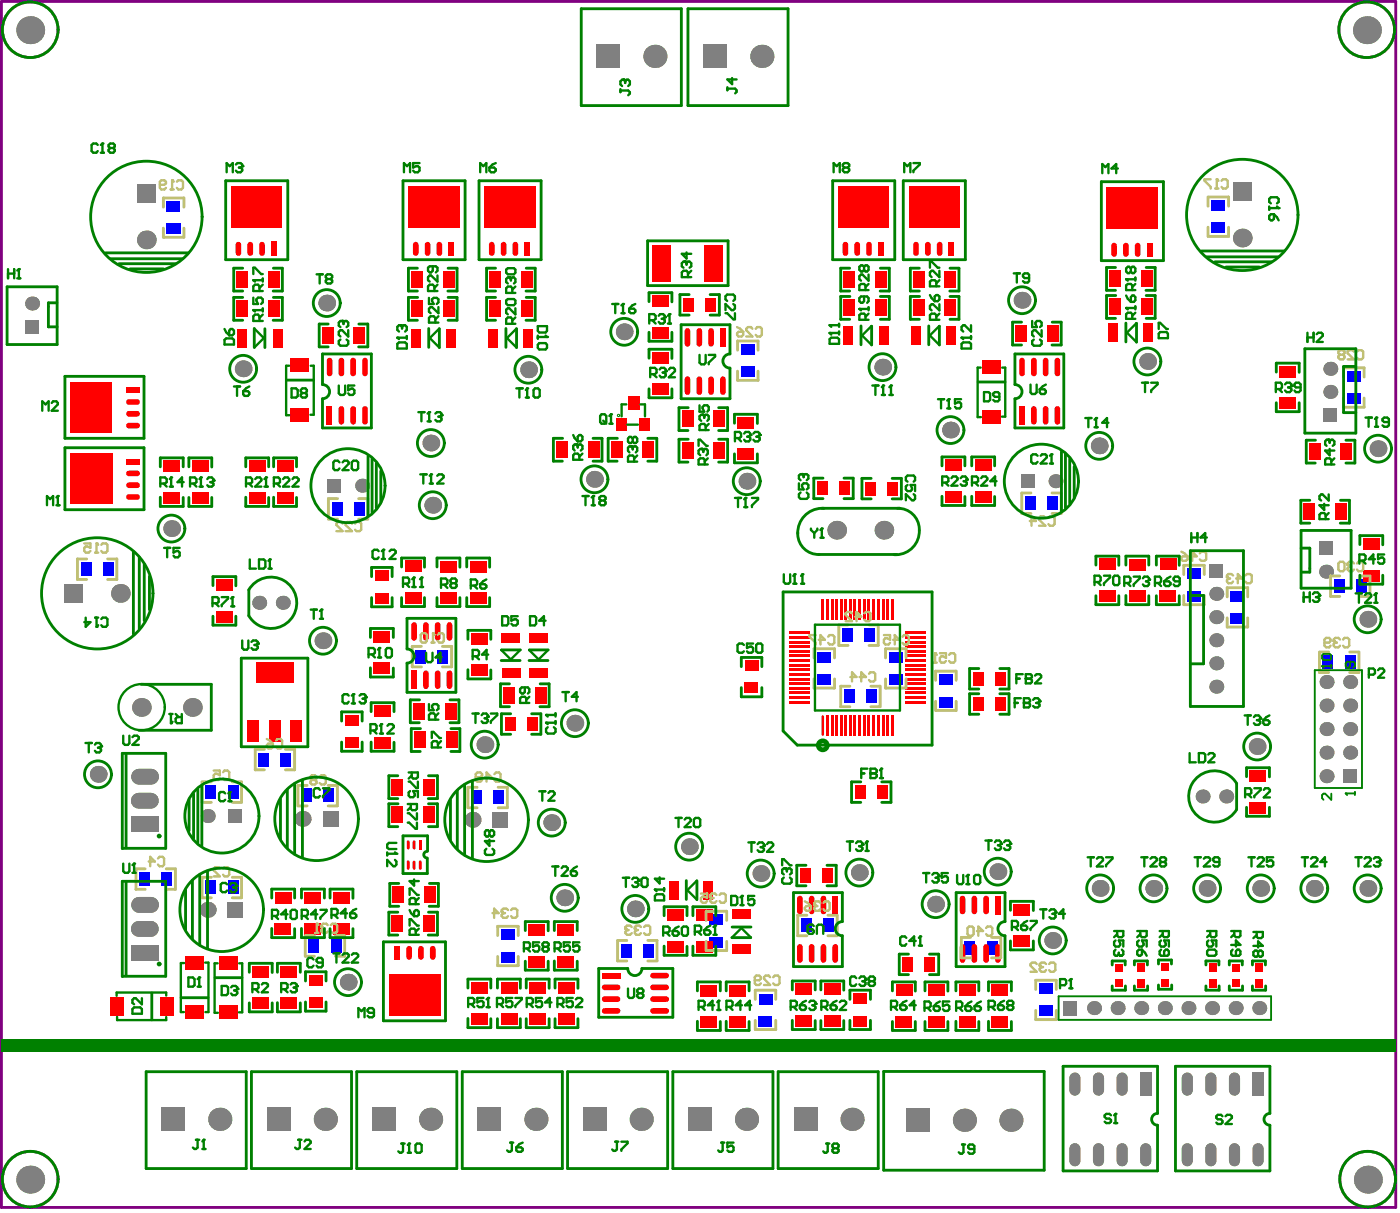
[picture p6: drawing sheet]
<svg xmlns="http://www.w3.org/2000/svg" width="150mm" height="130mm" viewBox="0 0 150 130" stroke-linecap="round" stroke-linejoin="round" font-family="sans-serif">
<g fill="none" stroke="#800080" stroke-width=".3">
<path d="M.2 .2h149.6v129.4h-149.6z"/>
<circle cx="3.2" cy="3.2" r="2.99"/>
<circle cx="146.7" cy="3.2" r="2.99"/>
<circle cx="3.2" cy="126.5" r="2.99"/>
<circle cx="146.8" cy="126.5" r="2.99"/>
</g>
<g fill="#808080">
<circle cx="131.6" cy="85.5" r=".75"/>
<circle cx="113.3" cy="51.6" r=".75"/>
</g>
<path d="M115.4 115.7v1.3M115.4 123.3v1.3" fill="none" stroke="#808080" stroke-width="1.2"/>
<circle cx="117.4" cy="108.2" r=".75" fill="#808080"/>
<path d="M127.4 115.7v1.3M127.4 123.3v1.3" fill="none" stroke="#808080" stroke-width="1.2"/>
<circle cx="127.6" cy="108.2" r=".75" fill="#808080"/>
<path d="M2.7 34.3h1.5v1.5h-1.5z" fill-rule="evenodd" fill="#808080"/>
<path d="M14.9 99.7h1.3" fill="none" stroke="#808080" stroke-width="1.7"/>
<g fill="#808080">
<circle cx="22.3" cy="87.6" r=".75"/>
<circle cx="129.1" cy="85.5" r=".75"/>
<circle cx="142.4" cy="61.4" r=".75"/>
<circle cx="3.4" cy="32.6" r=".75"/>
</g>
<g fill="#808080">
<path d="M129.8 60.5h1.5v1.5h-1.5z" fill-rule="evenodd"/>
<path d="M6.9 62.7h2v2h-2z" fill-rule="evenodd"/>
</g>
<path d="M14.9 97.1h1.3" fill="none" stroke="#808080" stroke-width="1.7"/>
<path d="M14.1 87.6h3v1.7h-3z" fill-rule="evenodd" fill="#808080"/>
<path d="M14.9 83.4h1.3" fill="none" stroke="#808080" stroke-width="1.7"/>
<g fill="#808080">
<circle cx="15.2" cy="75.9" r="1"/>
<circle cx="12.9" cy="63.7" r="1"/>
<circle cx="15.7" cy="25.7" r="1"/>
<circle cx="23.6" cy="120.1" r="1.24"/>
<circle cx="22.3" cy="97.6" r=".85"/>
<circle cx="20.7" cy="75.9" r="1"/>
<circle cx="32.5" cy="87.9" r=".85"/>
<circle cx="30.4" cy="64.7" r=".75"/>
<circle cx="27.8" cy="64.7" r=".75"/>
<circle cx="37.4" cy="105.4" r=".9"/>
<circle cx="38.9" cy="52.1" r=".75"/>
<circle cx="46.2" cy="120.1" r="1.24"/>
<circle cx="46.5" cy="54.2" r=".9"/>
<circle cx="46.3" cy="47.5" r=".9"/>
<circle cx="52.1" cy="79.9" r=".9"/>
<circle cx="56.7" cy="39.7" r=".9"/>
<circle cx="60.6" cy="96.3" r=".9"/>
<circle cx="63.8" cy="51.4" r=".9"/>
<circle cx="68.8" cy="120.1" r="1.24"/>
<circle cx="68.2" cy="97.5" r=".9"/>
<circle cx="70.3" cy="6" r="1.24"/>
<circle cx="80.1" cy="120.1" r="1.24"/>
<circle cx="80.2" cy="51.6" r=".9"/>
<circle cx="89.8" cy="56.9" r="1"/>
<circle cx="94.9" cy="56.9" r="1"/>
<circle cx="94.8" cy="39.4" r=".9"/>
<circle cx="103.5" cy="120.2" r="1.24"/>
<circle cx="100.4" cy="97" r=".9"/>
<circle cx="102" cy="46.2" r=".9"/>
<circle cx="108.5" cy="120.2" r="1.24"/>
<circle cx="109.7" cy="32.2" r=".9"/>
</g>
<g fill="#808080">
<path d="M28.7 118.9h2.5v2.5h-2.5z" fill-rule="evenodd"/>
<path d="M34.6 87h1.7v1.7h-1.7z" fill-rule="evenodd"/>
<path d="M35.2 51.4h1.4v1.5h-1.4z" fill-rule="evenodd"/>
<path d="M51.3 118.9h2.5v2.5h-2.5z" fill-rule="evenodd"/>
<path d="M52.9 87.1h1.7v1.7h-1.7z" fill-rule="evenodd"/>
<path d="M62.6 118.9h2.5v2.5h-2.5z" fill-rule="evenodd"/>
<path d="M75.5 4.8h2.5v2.5h-2.5z" fill-rule="evenodd"/>
<path d="M85.2 118.9h2.5v2.5h-2.5z" fill-rule="evenodd"/>
<path d="M109.6 50.9h1.5v1.5h-1.5z" fill-rule="evenodd"/>
</g>
<path d="M117.9 115.7v1.3M120.5 115.7v1.3M117.9 123.3v1.3M120.5 123.3v1.3" fill="none" stroke="#808080" stroke-width="1.2"/>
<g fill="#808080">
<circle cx="120" cy="108.2" r=".75"/>
<circle cx="122.5" cy="108.2" r=".75"/>
<circle cx="118.1" cy="95.3" r=".9"/>
<circle cx="118" cy="47.8" r=".9"/>
</g>
<path d="M130 115.7v1.3M130 123.3v1.3" fill="none" stroke="#808080" stroke-width="1.2"/>
<g fill="#808080">
<circle cx="125" cy="108.2" r=".75"/>
<circle cx="130.1" cy="108.2" r=".75"/>
<circle cx="129.6" cy="95.3" r=".9"/>
<circle cx="130.6" cy="73.7" r=".75"/>
<circle cx="130.6" cy="71.2" r=".75"/>
<circle cx="130.6" cy="66.2" r=".75"/>
<circle cx="130.6" cy="63.7" r=".75"/>
</g>
<path d="M132.5 115.7v1.3M132.5 123.3v1.3M135.1 123.3v1.3" fill="none" stroke="#808080" stroke-width="1.2"/>
<g fill="#808080">
<path d="M134.4 115.1h1.2v2.5h-1.2z" fill-rule="evenodd"/>
<path d="M144.2 82.6h1.5v1.5h-1.5z" fill-rule="evenodd"/>
<path d="M141.6 58.1h1.5v1.5h-1.5z" fill-rule="evenodd"/>
<path d="M14.1 101.4h3v1.7h-3z" fill-rule="evenodd"/>
</g>
<g fill="#808080">
<circle cx="132.6" cy="108.2" r=".75"/>
<circle cx="135.2" cy="108.2" r=".75"/>
<circle cx="135.3" cy="95.3" r=".9"/>
<circle cx="135" cy="80.1" r=".9"/>
<circle cx="133.4" cy="25.5" r="1"/>
<circle cx="141.1" cy="95.3" r=".9"/>
<circle cx="142.4" cy="80.8" r=".75"/>
<circle cx="144.9" cy="80.8" r=".75"/>
<circle cx="142.4" cy="83.3" r=".75"/>
<circle cx="142.4" cy="73.2" r=".75"/>
<circle cx="144.9" cy="73.2" r=".75"/>
<circle cx="142.4" cy="75.7" r=".75"/>
<circle cx="144.9" cy="75.7" r=".75"/>
<circle cx="142.8" cy="42.1" r=".75"/>
<circle cx="142.8" cy="39.6" r=".75"/>
</g>
<path d="M14.9 85.9h1.3" fill="none" stroke="#808080" stroke-width="1.7"/>
<g fill="#808080">
<path d="M14.7 19.8h2v2h-2z" fill-rule="evenodd"/>
<path d="M132.4 19.6h2v1.9h-2z" fill-rule="evenodd"/>
<path d="M142 43.8h1.5v1.5h-1.5z" fill-rule="evenodd"/>
<path d="M24.5 86.8h1.5v1.5h-1.5z" fill-rule="evenodd"/>
<path d="M17.4 118.9h2.5v2.5h-2.5z" fill-rule="evenodd"/>
<path d="M24.4 96.8h1.7v1.7h-1.7z" fill-rule="evenodd"/>
<path d="M40 118.9h2.5v2.5h-2.5z" fill-rule="evenodd"/>
<path d="M73.9 118.9h2.5v2.5h-2.5z" fill-rule="evenodd"/>
<path d="M64.1 4.8h2.5v2.5h-2.5z" fill-rule="evenodd"/>
<path d="M97.3 119h2.5v2.5h-2.5z" fill-rule="evenodd"/>
</g>
<g fill="#808080">
<circle cx="61.7" cy="77.6" r=".9"/>
<circle cx="81.7" cy="93.7" r=".9"/>
<circle cx="92.2" cy="93.6" r=".9"/>
<circle cx="113" cy="100.9" r=".9"/>
<circle cx="130.6" cy="68.7" r=".75"/>
<circle cx="142.4" cy="78.2" r=".75"/>
<circle cx="144.9" cy="78.2" r=".75"/>
<circle cx="10.5" cy="83.1" r=".9"/>
<circle cx="18.4" cy="56.7" r=".9"/>
<circle cx="26.1" cy="39.6" r=".9"/>
<circle cx="34.9" cy="120.1" r="1.24"/>
<circle cx="57.5" cy="120.1" r="1.24"/>
<circle cx="50.7" cy="88" r=".85"/>
<circle cx="59.2" cy="88.3" r=".9"/>
<circle cx="35.1" cy="32.5" r=".9"/>
<circle cx="91.5" cy="120.1" r="1.24"/>
<circle cx="74" cy="90.9" r=".9"/>
<circle cx="67" cy="35.6" r=".9"/>
<circle cx="81.8" cy="6" r="1.24"/>
</g>
<path d="M123 123.3v1.3" fill="none" stroke="#808080" stroke-width="1.2"/>
<g fill="#808080">
<path d="M122.4 115.1h1.2v2.5h-1.2z" fill-rule="evenodd"/>
<path d="M114.1 107.4h1.5v1.5h-1.5z" fill-rule="evenodd"/>
</g>
<g fill="#808080">
<circle cx="123.8" cy="95.3" r=".9"/>
<circle cx="123.2" cy="38.8" r=".9"/>
<circle cx="146.8" cy="95.3" r=".9"/>
<circle cx="146.8" cy="66.5" r=".9"/>
<circle cx="147.9" cy="48.2" r=".9"/>
<circle cx="3.2" cy="126.6" r="1.5"/>
<circle cx="3.2" cy="3.2" r="1.5"/>
<circle cx="34.7" cy="68.8" r=".9"/>
<circle cx="107.1" cy="93.5" r=".9"/>
<circle cx="146.8" cy="126.6" r="1.5"/>
<circle cx="146.7" cy="3.2" r="1.5"/>
</g>
<g fill="#00f">
<path d="M27.7 80.8h1.1v1.5h-1.1z" fill-rule="evenodd"/>
<path d="M35.6 53.9h1.1v1.5h-1.1z" fill-rule="evenodd"/>
<path d="M38 53.9h1.1v1.5h-1.1z" fill-rule="evenodd"/>
<path d="M53.8 102.2h1.5v1.1h-1.5z" fill-rule="evenodd"/>
<path d="M53.8 99.8h1.5v1.1h-1.5z" fill-rule="evenodd"/>
<path d="M76.2 98.2h1.5v1.1h-1.5z" fill-rule="evenodd"/>
<path d="M86 98.6h1.1v1.5h-1.1z" fill-rule="evenodd"/>
<path d="M88.4 98.6h1.1v1.5h-1.1z" fill-rule="evenodd"/>
<path d="M90.6 74h1.1v1.5h-1.1z" fill-rule="evenodd"/>
<path d="M90.4 67.4h1.1v1.5h-1.1z" fill-rule="evenodd"/>
<path d="M143.2 62.2h1.1v1.5h-1.1z" fill-rule="evenodd"/>
<path d="M11.1 60.3h1.1v1.5h-1.1z" fill-rule="evenodd"/>
<path d="M17.4 93.6h1.1v1.5h-1.1z" fill-rule="evenodd"/>
<path d="M35.6 100.7h1v1.5h-1z" fill-rule="evenodd"/>
<path d="M76.2 100.6h1.5v1.1h-1.5z" fill-rule="evenodd"/>
<path d="M112.4 53.3h1.2v1.5h-1.2z" fill-rule="evenodd"/>
<path d="M30.1 80.8h1.1v1.5h-1.1z" fill-rule="evenodd"/>
<path d="M53 84.8h1.1v1.5h-1.1z" fill-rule="evenodd"/>
<path d="M50.6 84.8h1.1v1.5h-1.1z" fill-rule="evenodd"/>
<path d="M103.6 101h1.1v1.5h-1.1z" fill-rule="evenodd"/>
<path d="M100.8 74.8h1.5v1.1h-1.5z" fill-rule="evenodd"/>
<path d="M111.6 105.5h1.5v1.1h-1.5z" fill-rule="evenodd"/>
<path d="M127.4 61h1.5v1.1h-1.5z" fill-rule="evenodd"/>
<path d="M144.6 42.2h1.5v1.1h-1.5z" fill-rule="evenodd"/>
<path d="M24.5 94.5h1.1v1.5h-1.1z" fill-rule="evenodd"/>
<path d="M22 94.5h1.2v1.5h-1.2z" fill-rule="evenodd"/>
<path d="M47 69.7h1.1v1.5h-1.1z" fill-rule="evenodd"/>
<path d="M44.6 69.7h1.1v1.5h-1.1z" fill-rule="evenodd"/>
<path d="M79.6 39.4h1.4v1h-1.4z" fill-rule="evenodd"/>
<path d="M87.7 70h1.5v1.1h-1.5z" fill-rule="evenodd"/>
<path d="M87.7 72.4h1.5v1.1h-1.5z" fill-rule="evenodd"/>
<path d="M95.4 70h1.5v1.1h-1.5z" fill-rule="evenodd"/>
<path d="M95.4 72.4h1.5v1.1h-1.5z" fill-rule="evenodd"/>
<path d="M93 74h1.1v1.5h-1.1z" fill-rule="evenodd"/>
<path d="M92.8 67.4h1.1v1.5h-1.1z" fill-rule="evenodd"/>
<path d="M100.8 72.4h1.5v1.1h-1.5z" fill-rule="evenodd"/>
<path d="M111.5 107.9h1.5v1.1h-1.5z" fill-rule="evenodd"/>
<path d="M127.4 63.5h1.5v1h-1.5z" fill-rule="evenodd"/>
<path d="M132.1 65.8h1.5v1.1h-1.5z" fill-rule="evenodd"/>
<path d="M132.1 63.4h1.5v1.1h-1.5z" fill-rule="evenodd"/>
<path d="M144.4 70.3h1.1v1.5h-1.1z" fill-rule="evenodd"/>
<path d="M142 70.3h1.1v1.5h-1.1z" fill-rule="evenodd"/>
<path d="M145.6 62.2h1.1v1.5h-1.1z" fill-rule="evenodd"/>
<path d="M144.6 39.9h1.5v1h-1.5z" fill-rule="evenodd"/>
<path d="M15 93.6h1.1v1.5h-1.1z" fill-rule="evenodd"/>
<path d="M24.5 84.3h1.1v1.5h-1.1z" fill-rule="evenodd"/>
<path d="M22 84.3h1.2v1.5h-1.2z" fill-rule="evenodd"/>
<path d="M32.4 84.6h1.1v1.5h-1.1z" fill-rule="evenodd"/>
<path d="M34.7 84.6h1.1v1.5h-1.1z" fill-rule="evenodd"/>
<path d="M69 101.3h1.1v1.5h-1.1z" fill-rule="evenodd"/>
<path d="M79.5 37h1.5v1.1h-1.5z" fill-rule="evenodd"/>
<path d="M110.1 53.3h1.1v1.5h-1.1z" fill-rule="evenodd"/>
<path d="M17.9 24h1.5v1.1h-1.5z" fill-rule="evenodd"/>
<path d="M81.4 109h1.5v1.1h-1.5z" fill-rule="evenodd"/>
<path d="M106 101h1.1v1.5h-1.1z" fill-rule="evenodd"/>
<path d="M17.9 21.6h1.5v1.1h-1.5z" fill-rule="evenodd"/>
<path d="M81.4 106.7h1.5v1.1h-1.5z" fill-rule="evenodd"/>
<path d="M130 21.5h1.5v1.1h-1.5z" fill-rule="evenodd"/>
<path d="M130 23.9h1.5v1.1h-1.5z" fill-rule="evenodd"/>
<path d="M8.7 60.3h1.1v1.5h-1.1z" fill-rule="evenodd"/>
<path d="M33.1 100.7h1.1v1.5h-1.1z" fill-rule="evenodd"/>
<path d="M66.7 101.3h1.1v1.5h-1.1z" fill-rule="evenodd"/>
</g>
<g fill="#808080">
<circle cx="131.6" cy="85.5" r=".75"/>
<circle cx="113.3" cy="51.6" r=".75"/>
</g>
<path d="M115.4 115.7v1.3M115.4 123.3v1.3" fill="none" stroke="#808080" stroke-width="1.2"/>
<circle cx="117.4" cy="108.2" r=".75" fill="#808080"/>
<path d="M127.4 115.7v1.3M127.4 123.3v1.3" fill="none" stroke="#808080" stroke-width="1.2"/>
<circle cx="127.6" cy="108.2" r=".75" fill="#808080"/>
<path d="M2.7 34.3h1.5v1.5h-1.5z" fill-rule="evenodd" fill="#808080"/>
<path d="M14.9 99.7h1.3" fill="none" stroke="#808080" stroke-width="1.7"/>
<g fill="#808080">
<circle cx="22.3" cy="87.6" r=".75"/>
<circle cx="129.1" cy="85.5" r=".75"/>
<circle cx="142.4" cy="61.4" r=".75"/>
<circle cx="3.4" cy="32.6" r=".75"/>
</g>
<g fill="#808080">
<path d="M129.8 60.5h1.5v1.5h-1.5z" fill-rule="evenodd"/>
<path d="M6.9 62.7h2v2h-2z" fill-rule="evenodd"/>
</g>
<path d="M14.9 97.1h1.3" fill="none" stroke="#808080" stroke-width="1.7"/>
<path d="M14.1 87.6h3v1.7h-3z" fill-rule="evenodd" fill="#808080"/>
<path d="M14.9 83.4h1.3" fill="none" stroke="#808080" stroke-width="1.7"/>
<g fill="#808080">
<circle cx="15.2" cy="75.9" r="1"/>
<circle cx="12.9" cy="63.7" r="1"/>
<circle cx="15.7" cy="25.7" r="1"/>
<circle cx="23.6" cy="120.1" r="1.24"/>
<circle cx="22.3" cy="97.6" r=".85"/>
<circle cx="20.7" cy="75.9" r="1"/>
<circle cx="32.5" cy="87.9" r=".85"/>
<circle cx="30.4" cy="64.7" r=".75"/>
<circle cx="27.8" cy="64.7" r=".75"/>
<circle cx="37.4" cy="105.4" r=".9"/>
<circle cx="38.9" cy="52.1" r=".75"/>
<circle cx="46.2" cy="120.1" r="1.24"/>
<circle cx="46.5" cy="54.2" r=".9"/>
<circle cx="46.3" cy="47.5" r=".9"/>
<circle cx="52.1" cy="79.9" r=".9"/>
<circle cx="56.7" cy="39.7" r=".9"/>
<circle cx="60.6" cy="96.3" r=".9"/>
<circle cx="63.8" cy="51.4" r=".9"/>
<circle cx="68.8" cy="120.1" r="1.24"/>
<circle cx="68.2" cy="97.5" r=".9"/>
<circle cx="70.3" cy="6" r="1.24"/>
<circle cx="80.1" cy="120.1" r="1.24"/>
<circle cx="80.2" cy="51.6" r=".9"/>
<circle cx="89.8" cy="56.9" r="1"/>
<circle cx="94.9" cy="56.9" r="1"/>
<circle cx="94.8" cy="39.4" r=".9"/>
<circle cx="103.5" cy="120.2" r="1.24"/>
<circle cx="100.4" cy="97" r=".9"/>
<circle cx="102" cy="46.2" r=".9"/>
<circle cx="108.5" cy="120.2" r="1.24"/>
<circle cx="109.7" cy="32.2" r=".9"/>
</g>
<g fill="#808080">
<path d="M28.7 118.9h2.5v2.5h-2.5z" fill-rule="evenodd"/>
<path d="M34.6 87h1.7v1.7h-1.7z" fill-rule="evenodd"/>
<path d="M35.2 51.4h1.4v1.5h-1.4z" fill-rule="evenodd"/>
<path d="M51.3 118.9h2.5v2.5h-2.5z" fill-rule="evenodd"/>
<path d="M52.9 87.1h1.7v1.7h-1.7z" fill-rule="evenodd"/>
<path d="M62.6 118.9h2.5v2.5h-2.5z" fill-rule="evenodd"/>
<path d="M75.5 4.8h2.5v2.5h-2.5z" fill-rule="evenodd"/>
<path d="M85.2 118.9h2.5v2.5h-2.5z" fill-rule="evenodd"/>
<path d="M109.6 50.9h1.5v1.5h-1.5z" fill-rule="evenodd"/>
</g>
<path d="M117.9 115.7v1.3M120.5 115.7v1.3M117.9 123.3v1.3M120.5 123.3v1.3" fill="none" stroke="#808080" stroke-width="1.2"/>
<g fill="#808080">
<circle cx="120" cy="108.2" r=".75"/>
<circle cx="122.5" cy="108.2" r=".75"/>
<circle cx="118.1" cy="95.3" r=".9"/>
<circle cx="118" cy="47.8" r=".9"/>
</g>
<path d="M130 115.7v1.3M130 123.3v1.3" fill="none" stroke="#808080" stroke-width="1.2"/>
<g fill="#808080">
<circle cx="125" cy="108.2" r=".75"/>
<circle cx="130.1" cy="108.2" r=".75"/>
<circle cx="129.6" cy="95.3" r=".9"/>
<circle cx="130.6" cy="73.7" r=".75"/>
<circle cx="130.6" cy="71.2" r=".75"/>
<circle cx="130.6" cy="66.2" r=".75"/>
<circle cx="130.6" cy="63.7" r=".75"/>
</g>
<path d="M132.5 115.7v1.3M132.5 123.3v1.3M135.1 123.3v1.3" fill="none" stroke="#808080" stroke-width="1.2"/>
<g fill="#808080">
<path d="M134.4 115.1h1.2v2.5h-1.2z" fill-rule="evenodd"/>
<path d="M144.2 82.6h1.5v1.5h-1.5z" fill-rule="evenodd"/>
<path d="M141.6 58.1h1.5v1.5h-1.5z" fill-rule="evenodd"/>
<path d="M14.1 101.4h3v1.7h-3z" fill-rule="evenodd"/>
</g>
<g fill="#808080">
<circle cx="132.6" cy="108.2" r=".75"/>
<circle cx="135.2" cy="108.2" r=".75"/>
<circle cx="135.3" cy="95.3" r=".9"/>
<circle cx="135" cy="80.1" r=".9"/>
<circle cx="133.4" cy="25.5" r="1"/>
<circle cx="141.1" cy="95.3" r=".9"/>
<circle cx="142.4" cy="80.8" r=".75"/>
<circle cx="144.9" cy="80.8" r=".75"/>
<circle cx="142.4" cy="83.3" r=".75"/>
<circle cx="142.4" cy="73.2" r=".75"/>
<circle cx="144.9" cy="73.2" r=".75"/>
<circle cx="142.4" cy="75.7" r=".75"/>
<circle cx="144.9" cy="75.7" r=".75"/>
<circle cx="142.8" cy="42.1" r=".75"/>
<circle cx="142.8" cy="39.6" r=".75"/>
</g>
<path d="M14.9 85.9h1.3" fill="none" stroke="#808080" stroke-width="1.7"/>
<g fill="#808080">
<path d="M14.7 19.8h2v2h-2z" fill-rule="evenodd"/>
<path d="M132.4 19.6h2v1.9h-2z" fill-rule="evenodd"/>
<path d="M142 43.8h1.5v1.5h-1.5z" fill-rule="evenodd"/>
<path d="M24.5 86.8h1.5v1.5h-1.5z" fill-rule="evenodd"/>
<path d="M17.4 118.9h2.5v2.5h-2.5z" fill-rule="evenodd"/>
<path d="M24.4 96.8h1.7v1.7h-1.7z" fill-rule="evenodd"/>
<path d="M40 118.9h2.5v2.5h-2.5z" fill-rule="evenodd"/>
<path d="M73.9 118.9h2.5v2.5h-2.5z" fill-rule="evenodd"/>
<path d="M64.1 4.8h2.5v2.5h-2.5z" fill-rule="evenodd"/>
<path d="M97.3 119h2.5v2.5h-2.5z" fill-rule="evenodd"/>
</g>
<g fill="#808080">
<circle cx="61.7" cy="77.6" r=".9"/>
<circle cx="81.7" cy="93.7" r=".9"/>
<circle cx="92.2" cy="93.6" r=".9"/>
<circle cx="113" cy="100.9" r=".9"/>
<circle cx="130.6" cy="68.7" r=".75"/>
<circle cx="142.4" cy="78.2" r=".75"/>
<circle cx="144.9" cy="78.2" r=".75"/>
<circle cx="10.5" cy="83.1" r=".9"/>
<circle cx="18.4" cy="56.7" r=".9"/>
<circle cx="26.1" cy="39.6" r=".9"/>
<circle cx="34.9" cy="120.1" r="1.24"/>
<circle cx="57.5" cy="120.1" r="1.24"/>
<circle cx="50.7" cy="88" r=".85"/>
<circle cx="59.2" cy="88.3" r=".9"/>
<circle cx="35.1" cy="32.5" r=".9"/>
<circle cx="91.5" cy="120.1" r="1.24"/>
<circle cx="74" cy="90.9" r=".9"/>
<circle cx="67" cy="35.6" r=".9"/>
<circle cx="81.8" cy="6" r="1.24"/>
</g>
<path d="M123 123.3v1.3" fill="none" stroke="#808080" stroke-width="1.2"/>
<g fill="#808080">
<path d="M122.4 115.1h1.2v2.5h-1.2z" fill-rule="evenodd"/>
<path d="M114.1 107.4h1.5v1.5h-1.5z" fill-rule="evenodd"/>
</g>
<g fill="#808080">
<circle cx="123.8" cy="95.3" r=".9"/>
<circle cx="123.2" cy="38.8" r=".9"/>
<circle cx="146.8" cy="95.3" r=".9"/>
<circle cx="146.8" cy="66.5" r=".9"/>
<circle cx="147.9" cy="48.2" r=".9"/>
<circle cx="3.2" cy="126.6" r="1.5"/>
<circle cx="3.2" cy="3.2" r="1.5"/>
<circle cx="34.7" cy="68.8" r=".9"/>
<circle cx="107.1" cy="93.5" r=".9"/>
<circle cx="146.8" cy="126.6" r="1.5"/>
<circle cx="146.7" cy="3.2" r="1.5"/>
</g>
<g fill="#f00">
<path d="M79.9 70.9h1.5v1.1h-1.5z" fill-rule="evenodd"/>
<path d="M104.5 74.8h1.1v1.5h-1.1z" fill-rule="evenodd"/>
<path d="M106.9 74.8h1.1v1.5h-1.1z" fill-rule="evenodd"/>
</g>
<path d="M119.6 26.4v.9M120.9 26.4v.9" fill="none" stroke="#f00" stroke-width=".61"/>
<g fill="#f00">
<path d="M123.1 26.1h.6v1.5h-.6z" fill-rule="evenodd"/>
<path d="M124.7 105h.8v.9h-.8z" fill-rule="evenodd"/>
<path d="M124.7 103.4h.8v.8h-.8z" fill-rule="evenodd"/>
<path d="M134.8 105.1h.8v.9h-.8z" fill-rule="evenodd"/>
<path d="M134.7 103.4h.9v.9h-.9z" fill-rule="evenodd"/>
<path d="M17.1 107h1.5v2h-1.5z" fill-rule="evenodd"/>
<path d="M25.4 32.2h1.2v1.8h-1.2z" fill-rule="evenodd"/>
<path d="M25.4 29.1h1.2v1.8h-1.2z" fill-rule="evenodd"/>
</g>
<path d="M25.6 26.3v.9M28.1 26.3v.9M36.6 38.7v1.4M37.9 38.7v1.4" fill="none" stroke="#f00" stroke-width=".61"/>
<path d="M43.8 90.3v.7M43.8 92.5v.7M44.5 90.3v.7M44.5 92.5v.7" fill="none" stroke="#f00" stroke-width=".3"/>
<path d="M44.1 72h.6v1.9h-.6z" fill-rule="evenodd" fill="#f00"/>
<path d="M44.6 26.3v.9M44.5 67.1v1.4" fill="none" stroke="#f00" stroke-width=".61"/>
<g fill="#f00">
<path d="M45.5 98.2h1.2v1.8h-1.2z" fill-rule="evenodd"/>
<path d="M45.6 95.1h1.2v1.8h-1.2z" fill-rule="evenodd"/>
<path d="M45.4 86.6h1.2v1.8h-1.2z" fill-rule="evenodd"/>
<path d="M45.5 83.6h1.2v1.8h-1.2z" fill-rule="evenodd"/>
</g>
<path d="M45.9 26.3v.9M45.7 67.1v1.4M45.7 72.3v1.3" fill="none" stroke="#f00" stroke-width=".61"/>
<g fill="#f00">
<path d="M47.9 78.5h1.2v1.8h-1.2z" fill-rule="evenodd"/>
<path d="M47.8 75.4h1.2v1.8h-1.2z" fill-rule="evenodd"/>
</g>
<path d="M48.3 67.1v1.4M48.3 72.3v1.3" fill="none" stroke="#f00" stroke-width=".61"/>
<g fill="#f00">
<path d="M47.5 32.2h1.3v1.8h-1.3z" fill-rule="evenodd"/>
<path d="M47.5 29.1h1.3v1.8h-1.3z" fill-rule="evenodd"/>
<path d="M48.1 26h.6v1.5h-.6z" fill-rule="evenodd"/>
</g>
<path d="M52.8 26.3v.9" fill="none" stroke="#f00" stroke-width=".61"/>
<path d="M54 73.7h1.2v1.8h-1.2z" fill-rule="evenodd" fill="#f00"/>
<path d="M54.1 26.3v.9" fill="none" stroke="#f00" stroke-width=".61"/>
<g fill="#f00">
<path d="M55.9 32.2h1.2v1.8h-1.2z" fill-rule="evenodd"/>
<path d="M55.9 29.1h1.2v1.8h-1.2z" fill-rule="evenodd"/>
<path d="M56.3 25.9h.6v1.5h-.6z" fill-rule="evenodd"/>
<path d="M59.7 47.4h1.2v1.7h-1.2z" fill-rule="evenodd"/>
<path d="M71.8 94.6h1v1.9h-1z" fill-rule="evenodd"/>
</g>
<path d="M75.1 40.7v1.4M76.3 40.7v1.4" fill="none" stroke="#f00" stroke-width=".61"/>
<path d="M79.9 73.3h1.5v1.1h-1.5z" fill-rule="evenodd" fill="#f00"/>
<path d="M87.1 96.4v1.4M88.4 96.4v1.4" fill="none" stroke="#f00" stroke-width=".61"/>
<path d="M88.3 64.3v2.2M88.8 64.3v2.2M89.3 64.3v2.2M90.3 64.3v2.2M90.8 64.3v2.2M91.3 64.3v2.2" fill="none" stroke="#f00" stroke-width=".28"/>
<g fill="#f00">
<path d="M90.6 32.1h1.2v1.8h-1.2z" fill-rule="evenodd"/>
<path d="M90.5 29.1h1.2v1.8h-1.2z" fill-rule="evenodd"/>
</g>
<path d="M90.8 26.3v.9M93.3 26.3v.9" fill="none" stroke="#f00" stroke-width=".61"/>
<path d="M92.3 64.3v2.2M92.8 64.3v2.2M93.3 64.3v2.2M94.3 64.3v2.2M94.8 64.3v2.2M95.3 64.3v2.2" fill="none" stroke="#f00" stroke-width=".28"/>
<path d="M94.2 26h.7v1.5h-.7z" fill-rule="evenodd" fill="#f00"/>
<path d="M99.6 26.3v.9M100.9 26.3v.9M103.3 96.4v1.4M104.6 96.4v1.4" fill="none" stroke="#f00" stroke-width=".61"/>
<g fill="#f00">
<path d="M104.5 72.1h1.1v1.5h-1.1z" fill-rule="evenodd"/>
<path d="M106.8 96.1h.6v2h-.6z" fill-rule="evenodd"/>
<path d="M106.9 72.1h1.1v1.5h-1.1z" fill-rule="evenodd"/>
</g>
<path d="M109.7 38.7v1.4M111 38.7v1.4M113.5 38.7v1.4" fill="none" stroke="#f00" stroke-width=".61"/>
<g fill="#f00">
<path d="M112.4 34.9h1.2v1.8h-1.2z" fill-rule="evenodd"/>
<path d="M119 34.7h1v2h-1z" fill-rule="evenodd"/>
<path d="M122.8 34.7h1v2h-1z" fill-rule="evenodd"/>
<path d="M122.5 32h1.2v1.8h-1.2z" fill-rule="evenodd"/>
<path d="M122.5 29h1.2v1.8h-1.2z" fill-rule="evenodd"/>
<path d="M143.3 54h1.2v1.8h-1.2z" fill-rule="evenodd"/>
<path d="M25.5 35.3h1v2h-1z" fill-rule="evenodd"/>
<path d="M29.3 35.3h1v2h-1z" fill-rule="evenodd"/>
</g>
<path d="M36.6 43.9v1.4M37.9 43.9v1.4" fill="none" stroke="#f00" stroke-width=".61"/>
<path d="M42.3 101.5h.6v1.5h-.6z" fill-rule="evenodd" fill="#f00"/>
<path d="M43.9 101.8v.9" fill="none" stroke="#f00" stroke-width=".61"/>
<path d="M44.1 35.3h1.1v2h-1.1z" fill-rule="evenodd" fill="#f00"/>
<path d="M46.5 101.8v.9" fill="none" stroke="#f00" stroke-width=".61"/>
<g fill="#f00">
<path d="M47.9 35.3h1v2h-1z" fill-rule="evenodd"/>
<path d="M54.2 77h1.1v1.4h-1.1z" fill-rule="evenodd"/>
<path d="M56.2 35.3h1v2h-1z" fill-rule="evenodd"/>
<path d="M66.1 44.9h1.2v1.3h-1.2z" fill-rule="evenodd"/>
</g>
<path d="M75.1 35.5v1.4M76.3 35.5v1.4M87.1 101.6v1.4M88.4 101.6v1.4" fill="none" stroke="#f00" stroke-width=".61"/>
<path d="M88.3 93.2h1.1v1.5h-1.1z" fill-rule="evenodd" fill="#f00"/>
<path d="M88.3 76.9v1.9M88.8 76.8v2.2M89.3 76.8v2.2M90.3 76.8v2.2M90.8 76.8v2.2M91.3 76.8v2.2" fill="none" stroke="#f00" stroke-width=".28"/>
<g fill="#f00">
<path d="M90.6 35h1v2h-1z" fill-rule="evenodd"/>
<path d="M90.1 51.7h1.1v1.5h-1.1z" fill-rule="evenodd"/>
</g>
<path d="M92.3 76.8v2.2M92.8 76.8v2.2M93.3 76.8v2.2M94.3 76.8v2.2M94.8 76.8v2.2M95.3 76.8v2.2" fill="none" stroke="#f00" stroke-width=".28"/>
<g fill="#f00">
<path d="M94.2 84.2h1.1v1.5h-1.1z" fill-rule="evenodd"/>
<path d="M94.4 35h.9v2h-.9z" fill-rule="evenodd"/>
</g>
<path d="M103.3 101.6v1.4M104.6 101.6v1.4M107.1 101.6v1.4" fill="none" stroke="#f00" stroke-width=".61"/>
<path d="M109.4 43.6h.6v2h-.6z" fill-rule="evenodd" fill="#f00"/>
<path d="M13.8 53.3h.9M13.8 50.8h.9M111 43.9v1.4M113.5 43.9v1.4" fill="none" stroke="#f00" stroke-width=".61"/>
<path d="M13.6 49.2h1.5v.6h-1.5z" fill-rule="evenodd" fill="#f00"/>
<path d="M13.8 45.7h.9M13.8 43.1h.9" fill="none" stroke="#f00" stroke-width=".61"/>
<g fill="#f00">
<path d="M20.6 52.9h1.8v1.1h-1.8z" fill-rule="evenodd"/>
<path d="M27.1 107.1h1.8v1.2h-1.8z" fill-rule="evenodd"/>
<path d="M30.1 107.1h1.8v1.2h-1.8z" fill-rule="evenodd"/>
<path d="M29.5 99.1h1.8v1.2h-1.8z" fill-rule="evenodd"/>
<path d="M29.7 52.8h1.8v1.2h-1.8z" fill-rule="evenodd"/>
<path d="M26.7 52.8h1.8v1.2h-1.8z" fill-rule="evenodd"/>
<path d="M35.8 99.1h1.8v1.2h-1.8z" fill-rule="evenodd"/>
<path d="M40.2 79.1h1.7v1.2h-1.7z" fill-rule="evenodd"/>
<path d="M37 79.2h1.5v1h-1.5z" fill-rule="evenodd"/>
<path d="M37 76.8h1.5v1h-1.5z" fill-rule="evenodd"/>
<path d="M50.5 105.4h1.8v1.2h-1.8z" fill-rule="evenodd"/>
<path d="M53.8 105.4h1.8v1.2h-1.8z" fill-rule="evenodd"/>
<path d="M59.9 105.4h1.8v1.2h-1.8z" fill-rule="evenodd"/>
<path d="M59.8 99.2h1.8v1.2h-1.8z" fill-rule="evenodd"/>
</g>
<path d="M70.1 107.2h1.4M70.1 106h1.4" fill="none" stroke="#f00" stroke-width=".61"/>
<g fill="#f00">
<path d="M71.6 101h1.8v1.2h-1.8z" fill-rule="evenodd"/>
<path d="M67.4 42.5h1.2v1.5h-1.2z" fill-rule="evenodd"/>
<path d="M78.3 109.1h1.8v1.2h-1.8z" fill-rule="evenodd"/>
<path d="M75.2 109.1h1.8v1.2h-1.8z" fill-rule="evenodd"/>
<path d="M78.6 101.4h2v1h-2z" fill-rule="evenodd"/>
<path d="M78.6 97.6h2v1h-2z" fill-rule="evenodd"/>
<path d="M79.2 44.8h1.8v1.2h-1.8z" fill-rule="evenodd"/>
<path d="M85.4 109h1.8v1.2h-1.8z" fill-rule="evenodd"/>
<path d="M88.5 109h1.8v1.2h-1.8z" fill-rule="evenodd"/>
</g>
<path d="M84.7 75.4h2.2M84.7 73.9h2.2M84.7 70.9h2.2M84.7 69.4h2.2M84.7 74.9h2.2M84.7 72.9h2.2M84.7 73.4h2.2M84.7 71.4h2.2M84.7 71.9h2.2M84.7 68.9h2.2M84.7 69.9h2.2M84.7 67.9h2.2" fill="none" stroke="#f00" stroke-width=".28"/>
<g fill="#f00">
<path d="M91.6 109h1.5v1.1h-1.5z" fill-rule="evenodd"/>
<path d="M96.2 109.1h1.7v1.2h-1.7z" fill-rule="evenodd"/>
<path d="M99.6 109.1h1.8v1.2h-1.8z" fill-rule="evenodd"/>
<path d="M102.9 109.1h1.8v1.2h-1.8z" fill-rule="evenodd"/>
<path d="M101.4 52.7h1.8v1.2h-1.8z" fill-rule="evenodd"/>
<path d="M104.6 52.7h1.8v1.2h-1.8z" fill-rule="evenodd"/>
<path d="M108.8 97h1.8v1.2h-1.8z" fill-rule="evenodd"/>
<path d="M119.7 105.1h.8v.9h-.8z" fill-rule="evenodd"/>
<path d="M122.1 105.1h.8v.9h-.8z" fill-rule="evenodd"/>
<path d="M119.7 103.4h.8v.9h-.8z" fill-rule="evenodd"/>
<path d="M122.1 103.4h.8v.9h-.8z" fill-rule="evenodd"/>
</g>
<path d="M122.1 26.4v.9" fill="none" stroke="#f00" stroke-width=".61"/>
<g fill="#f00">
<path d="M129.8 105.1h.8v.9h-.8z" fill-rule="evenodd"/>
<path d="M129.8 103.4h.8v.9h-.8z" fill-rule="evenodd"/>
<path d="M132.3 105.1h.8v.9h-.8z" fill-rule="evenodd"/>
<path d="M132.3 103.4h.8v.9h-.8z" fill-rule="evenodd"/>
<path d="M134.1 82.7h1.8v1.2h-1.8z" fill-rule="evenodd"/>
<path d="M137.4 42.7h1.7v1.2h-1.7z" fill-rule="evenodd"/>
<path d="M11.8 107h1.5v2h-1.5z" fill-rule="evenodd"/>
</g>
<path d="M13.8 52.1h.9M13.8 44.4h.9" fill="none" stroke="#f00" stroke-width=".61"/>
<g fill="#f00">
<path d="M13.6 41.6h1.5v.6h-1.5z" fill-rule="evenodd"/>
<path d="M23.5 102.6h2v1.5h-2z" fill-rule="evenodd"/>
<path d="M23.5 107.9h2v1.5h-2z" fill-rule="evenodd"/>
<path d="M19.9 107.9h2v1.5h-2z" fill-rule="evenodd"/>
<path d="M19.9 102.6h2v1.5h-2z" fill-rule="evenodd"/>
<path d="M23.2 65.6h1.8v1.2h-1.8z" fill-rule="evenodd"/>
<path d="M23.2 62.2h1.8v1.2h-1.8z" fill-rule="evenodd"/>
<path d="M20.6 49.5h1.8v1.2h-1.8z" fill-rule="evenodd"/>
<path d="M27.1 103.7h1.8v1.2h-1.8z" fill-rule="evenodd"/>
<path d="M30.1 103.7h1.8v1.2h-1.8z" fill-rule="evenodd"/>
<path d="M29.5 95.8h1.8v1.2h-1.8z" fill-rule="evenodd"/>
<path d="M27.5 71.1h4v2.2h-4z" fill-rule="evenodd"/>
<path d="M29.7 49.4h1.8v1.3h-1.8z" fill-rule="evenodd"/>
<path d="M26.7 49.4h1.8v1.3h-1.8z" fill-rule="evenodd"/>
<path d="M31.2 38.5h2v1.5h-2z" fill-rule="evenodd"/>
<path d="M28.8 32.2h1.2v1.8h-1.2z" fill-rule="evenodd"/>
<path d="M28.8 29.1h1.2v1.8h-1.2z" fill-rule="evenodd"/>
</g>
<path d="M26.9 26.3v.9" fill="none" stroke="#f00" stroke-width=".61"/>
<g fill="#f00">
<path d="M29.1 25.9h.6v1.6h-.6z" fill-rule="evenodd"/>
<path d="M35.8 95.7h1.8v1.2h-1.8z" fill-rule="evenodd"/>
<path d="M40.1 75.7h1.8v1.2h-1.8z" fill-rule="evenodd"/>
<path d="M40.1 71.1h1.8v1.2h-1.8z" fill-rule="evenodd"/>
<path d="M40.1 67.7h1.8v1.2h-1.8z" fill-rule="evenodd"/>
<path d="M40.2 63.7h1.5v1h-1.5z" fill-rule="evenodd"/>
</g>
<path d="M35.4 38.7v1.4M39.2 38.7v1.4" fill="none" stroke="#f00" stroke-width=".61"/>
<g fill="#f00">
<path d="M34.6 35.1h1.2v1.8h-1.2z" fill-rule="evenodd"/>
<path d="M38 35.1h1.2v1.8h-1.2z" fill-rule="evenodd"/>
</g>
<path d="M45.1 92.5v.7" fill="none" stroke="#f00" stroke-width=".3"/>
<g fill="#f00">
<path d="M45 90.2h.2v1h-.2z" fill-rule="evenodd"/>
<path d="M44.5 78.5h1.2v1.8h-1.2z" fill-rule="evenodd"/>
<path d="M44.3 75.4h1.3v1.8h-1.3z" fill-rule="evenodd"/>
</g>
<path d="M47 67.1v1.4M47 72.3v1.3" fill="none" stroke="#f00" stroke-width=".61"/>
<g fill="#f00">
<path d="M47.2 63.6h1.8v1.2h-1.8z" fill-rule="evenodd"/>
<path d="M43.4 63.6h1.8v1.2h-1.8z" fill-rule="evenodd"/>
<path d="M44.1 32.2h1.2v1.8h-1.2z" fill-rule="evenodd"/>
<path d="M44.2 29.1h1.2v1.8h-1.2z" fill-rule="evenodd"/>
</g>
<path d="M47.2 26.3v.9" fill="none" stroke="#f00" stroke-width=".61"/>
<g fill="#f00">
<path d="M50.6 71.3h1.8v1.3h-1.8z" fill-rule="evenodd"/>
<path d="M53.9 71.7h2v1h-2z" fill-rule="evenodd"/>
<path d="M50.5 68h1.8v1.2h-1.8z" fill-rule="evenodd"/>
<path d="M53.9 68h1.9v1h-1.9z" fill-rule="evenodd"/>
<path d="M52.5 32.2h1.2v1.8h-1.2z" fill-rule="evenodd"/>
<path d="M52.5 29.1h1.2v1.8h-1.2z" fill-rule="evenodd"/>
</g>
<path d="M55.3 26.3v.9" fill="none" stroke="#f00" stroke-width=".61"/>
<g fill="#f00">
<path d="M59.8 102.6h1.8v1.2h-1.8z" fill-rule="evenodd"/>
<path d="M63.1 47.4h1.2v1.7h-1.2z" fill-rule="evenodd"/>
</g>
<path d="M70.1 104.7h1.4M70.1 108.5h1.4" fill="none" stroke="#f00" stroke-width=".61"/>
<g fill="#f00">
<path d="M71.6 97.6h1.8v1.2h-1.8z" fill-rule="evenodd"/>
<path d="M69 47.4h1.2v1.7h-1.2z" fill-rule="evenodd"/>
<path d="M73.2 47.5h1.2v1.8h-1.2z" fill-rule="evenodd"/>
</g>
<path d="M73.8 40.7v1.4" fill="none" stroke="#f00" stroke-width=".61"/>
<g fill="#f00">
<path d="M70 41.2h1.8v1.2h-1.8z" fill-rule="evenodd"/>
<path d="M70 37.8h1.8v1.2h-1.8z" fill-rule="evenodd"/>
<path d="M70 35.1h1.8v1.2h-1.8z" fill-rule="evenodd"/>
<path d="M70 31.7h1.8v1.2h-1.8z" fill-rule="evenodd"/>
<path d="M73.4 32h1.1v1.5h-1.1z" fill-rule="evenodd"/>
<path d="M78.3 105.7h1.8v1.2h-1.8z" fill-rule="evenodd"/>
<path d="M75.2 105.7h1.8v1.2h-1.8z" fill-rule="evenodd"/>
<path d="M75.5 94.6h1v1.9h-1z" fill-rule="evenodd"/>
<path d="M79.2 48.2h1.8v1.2h-1.8z" fill-rule="evenodd"/>
<path d="M76.6 47.5h1.2v1.8h-1.2z" fill-rule="evenodd"/>
</g>
<path d="M77.6 40.7v1.4" fill="none" stroke="#f00" stroke-width=".61"/>
<g fill="#f00">
<path d="M75.7 32h1.1v1.5h-1.1z" fill-rule="evenodd"/>
<path d="M85.4 105.6h1.8v1.2h-1.8z" fill-rule="evenodd"/>
<path d="M88.5 105.6h1.8v1.2h-1.8z" fill-rule="evenodd"/>
<path d="M89.4 96.1h.6v2h-.6z" fill-rule="evenodd"/>
</g>
<path d="M85.9 96.4v1.4" fill="none" stroke="#f00" stroke-width=".61"/>
<path d="M84.7 72.4h2.2M84.7 70.4h2.2M84.7 74.4h2.2M84.7 68.4h2.2M89.8 64.3v2.2" fill="none" stroke="#f00" stroke-width=".28"/>
<g fill="#f00">
<path d="M91.6 106.6h1.5v1.2h-1.5z" fill-rule="evenodd"/>
<path d="M96.2 105.7h1.7v1.2h-1.7z" fill-rule="evenodd"/>
<path d="M96.9 102.7h1.1v1.6h-1.1z" fill-rule="evenodd"/>
</g>
<path d="M91.8 64.3v2.2M93.8 64.3v2.2M95.8 64.3v2.2" fill="none" stroke="#f00" stroke-width=".28"/>
<g fill="#f00">
<path d="M94 32.1h1.2v1.8h-1.2z" fill-rule="evenodd"/>
<path d="M93.9 29.1h1.2v1.8h-1.2z" fill-rule="evenodd"/>
</g>
<path d="M92 26.3v.9M98.3 26.3v.9" fill="none" stroke="#f00" stroke-width=".61"/>
<g fill="#f00">
<path d="M99.6 105.7h1.8v1.2h-1.8z" fill-rule="evenodd"/>
<path d="M102.9 105.7h1.8v1.2h-1.8z" fill-rule="evenodd"/>
<path d="M99.3 102.7h1.1v1.6h-1.1z" fill-rule="evenodd"/>
</g>
<path d="M105.9 96.4v1.4" fill="none" stroke="#f00" stroke-width=".61"/>
<g fill="#f00">
<path d="M101.4 49.3h1.8v1.2h-1.8z" fill-rule="evenodd"/>
<path d="M104.6 49.3h1.8v1.2h-1.8z" fill-rule="evenodd"/>
<path d="M101.4 32.1h1.2v1.8h-1.2z" fill-rule="evenodd"/>
<path d="M101.4 29.1h1.2v1.8h-1.2z" fill-rule="evenodd"/>
<path d="M101.8 25.9h.6v1.5h-.6z" fill-rule="evenodd"/>
<path d="M108.8 100.4h1.8v1.2h-1.8z" fill-rule="evenodd"/>
</g>
<path d="M112.2 38.7v1.4" fill="none" stroke="#f00" stroke-width=".61"/>
<g fill="#f00">
<path d="M109 34.9h1.2v1.8h-1.2z" fill-rule="evenodd"/>
<path d="M121.2 63.4h1.8v1.2h-1.8z" fill-rule="evenodd"/>
<path d="M118 63.4h1.8v1.2h-1.8z" fill-rule="evenodd"/>
<path d="M121.2 60h1.8v1.2h-1.8z" fill-rule="evenodd"/>
<path d="M118 60h1.8v1.2h-1.8z" fill-rule="evenodd"/>
<path d="M119.1 32h1.2v1.8h-1.2z" fill-rule="evenodd"/>
<path d="M119.1 29h1.2v1.8h-1.2z" fill-rule="evenodd"/>
<path d="M124.5 63.4h1.8v1.2h-1.8z" fill-rule="evenodd"/>
<path d="M124.5 60h1.8v1.2h-1.8z" fill-rule="evenodd"/>
<path d="M134.1 86.1h1.8v1.2h-1.8z" fill-rule="evenodd"/>
<path d="M137.4 39.3h1.8v1.2h-1.8z" fill-rule="evenodd"/>
<path d="M139.9 54h1.2v1.8h-1.2z" fill-rule="evenodd"/>
<path d="M143.9 47.6h1.2v1.8h-1.2z" fill-rule="evenodd"/>
<path d="M140.5 47.6h1.2v1.8h-1.2z" fill-rule="evenodd"/>
<path d="M31.2 77.3h1.2v2.3h-1.2z" fill-rule="evenodd"/>
<path d="M28.9 77.3h1.2v2.3h-1.2z" fill-rule="evenodd"/>
<path d="M26.6 77.3h1.2v2.3h-1.2z" fill-rule="evenodd"/>
<path d="M31.2 43.8h2v1.5h-2z" fill-rule="evenodd"/>
<path d="M35.1 43.6h.6v2h-.6z" fill-rule="evenodd"/>
</g>
<path d="M39.2 43.9v1.4" fill="none" stroke="#f00" stroke-width=".61"/>
<path d="M40.2 61.3h1.5v1h-1.5z" fill-rule="evenodd" fill="#f00"/>
<path d="M45.2 101.8v.9" fill="none" stroke="#f00" stroke-width=".61"/>
<g fill="#f00">
<path d="M47.3 60.2h1.7v1.2h-1.7z" fill-rule="evenodd"/>
<path d="M43.5 60.2h1.7v1.2h-1.7z" fill-rule="evenodd"/>
<path d="M43.8 20h5.5v4.5h-5.5z" fill-rule="evenodd"/>
<path d="M50.5 108.8h1.8v1.2h-1.8z" fill-rule="evenodd"/>
<path d="M53.8 108.8h1.8v1.2h-1.8z" fill-rule="evenodd"/>
<path d="M56.6 77h1.1v1.4h-1.1z" fill-rule="evenodd"/>
<path d="M52.4 35.3h1v2h-1z" fill-rule="evenodd"/>
<path d="M52 20h5.5v4.5h-5.5z" fill-rule="evenodd"/>
<path d="M59.9 108.8h1.8v1.2h-1.8z" fill-rule="evenodd"/>
<path d="M68.6 44.9h1.1v1.3h-1.1z" fill-rule="evenodd"/>
</g>
<path d="M73.8 35.5v1.4" fill="none" stroke="#f00" stroke-width=".61"/>
<g fill="#f00">
<path d="M73.2 44.1h1.2v1.7h-1.2z" fill-rule="evenodd"/>
<path d="M70 26.3h2v3.9h-2z" fill-rule="evenodd"/>
<path d="M77.3 35.2h.6v2h-.6z" fill-rule="evenodd"/>
<path d="M76.6 44.1h1.2v1.7h-1.2z" fill-rule="evenodd"/>
<path d="M75.6 26.3h2v3.9h-2z" fill-rule="evenodd"/>
</g>
<path d="M85.9 101.6v1.4M89.7 101.6v1.4" fill="none" stroke="#f00" stroke-width=".61"/>
<path d="M85.9 93.2h1.1v1.5h-1.1z" fill-rule="evenodd" fill="#f00"/>
<path d="M89.8 76.8v2.2" fill="none" stroke="#f00" stroke-width=".28"/>
<path d="M87.7 51.7h1.1v1.5h-1.1z" fill-rule="evenodd" fill="#f00"/>
<path d="M91.8 76.8v2.2M93.8 76.8v2.2M95.8 76.8v2.2" fill="none" stroke="#f00" stroke-width=".28"/>
<g fill="#f00">
<path d="M91.8 84.2h1.1v1.5h-1.1z" fill-rule="evenodd"/>
<path d="M97.8 35h1v2h-1z" fill-rule="evenodd"/>
<path d="M92.9 51.7h1.1v1.5h-1.1z" fill-rule="evenodd"/>
<path d="M95.3 51.7h1.1v1.5h-1.1z" fill-rule="evenodd"/>
</g>
<path d="M105.9 101.6v1.4" fill="none" stroke="#f00" stroke-width=".61"/>
<path d="M101.6 35h1v2h-1z" fill-rule="evenodd" fill="#f00"/>
<path d="M112.2 43.9v1.4" fill="none" stroke="#f00" stroke-width=".61"/>
<g fill="#f00">
<path d="M17.5 52.8h1.8v1.2h-1.8z" fill-rule="evenodd"/>
<path d="M33.1 107h1.5v1.1h-1.5z" fill-rule="evenodd"/>
<path d="M56.8 105.4h1.8v1.2h-1.8z" fill-rule="evenodd"/>
<path d="M56.7 99.2h1.8v1.2h-1.8z" fill-rule="evenodd"/>
<path d="M32.7 99.1h1.8v1.2h-1.8z" fill-rule="evenodd"/>
</g>
<path d="M64.9 107.2h1.4M64.9 106h1.4" fill="none" stroke="#f00" stroke-width=".61"/>
<g fill="#f00">
<path d="M74.7 101h1.8v1.2h-1.8z" fill-rule="evenodd"/>
<path d="M106.4 109.1h1.8v1.2h-1.8z" fill-rule="evenodd"/>
</g>
<path d="M97.2 75.4h2.2M97.2 73.9h2.2M97.2 70.9h2.2M97.2 69.4h2.2M97.2 74.9h2.2M97.2 73.4h2.2M97.2 72.9h2.2M97.2 71.9h2.2M97.2 71.4h2.2M97.2 69.9h2.2M97.2 68.9h2.2M97.2 67.9h2.2" fill="none" stroke="#f00" stroke-width=".28"/>
<g fill="#f00">
<path d="M17.5 49.4h1.8v1.2h-1.8z" fill-rule="evenodd"/>
<path d="M56.7 102.6h1.8v1.2h-1.8z" fill-rule="evenodd"/>
<path d="M33.1 104.6h1.5v1.2h-1.5z" fill-rule="evenodd"/>
<path d="M41.8 104.5h5.5v4.5h-5.5z" fill-rule="evenodd"/>
<path d="M32.7 95.8h1.8v1.2h-1.8z" fill-rule="evenodd"/>
<path d="M42.1 98.2h1.2v1.8h-1.2z" fill-rule="evenodd"/>
<path d="M42.2 95.1h1.2v1.8h-1.2z" fill-rule="evenodd"/>
<path d="M42 86.6h1.2v1.8h-1.2z" fill-rule="evenodd"/>
<path d="M42.1 83.6h1.2v1.8h-1.2z" fill-rule="evenodd"/>
<path d="M57.4 73.7h1.2v1.8h-1.2z" fill-rule="evenodd"/>
<path d="M56.8 71.7h2v1.1h-2z" fill-rule="evenodd"/>
<path d="M50.4 63.6h1.8v1.2h-1.8z" fill-rule="evenodd"/>
<path d="M56.8 68h2v1h-2z" fill-rule="evenodd"/>
<path d="M64.6 104.4h2v.6h-2z" fill-rule="evenodd"/>
</g>
<path d="M64.9 108.5h1.4" fill="none" stroke="#f00" stroke-width=".61"/>
<g fill="#f00">
<path d="M74.7 97.6h1.8v1.2h-1.8z" fill-rule="evenodd"/>
<path d="M65.6 47.4h1.2v1.7h-1.2z" fill-rule="evenodd"/>
<path d="M106.4 105.7h1.8v1.2h-1.8z" fill-rule="evenodd"/>
</g>
<path d="M97.2 72.4h2.2M97.2 74.4h2.2M97.2 70.4h2.2M97.2 68.4h2.2" fill="none" stroke="#f00" stroke-width=".28"/>
<g fill="#f00">
<path d="M105.4 38.7h2v1.5h-2z" fill-rule="evenodd"/>
<path d="M98 32.1h1.2v1.8h-1.2z" fill-rule="evenodd"/>
<path d="M98.1 29.1h1.1v1.8h-1.1z" fill-rule="evenodd"/>
<path d="M146.3 57.8h1.8v1.2h-1.8z" fill-rule="evenodd"/>
<path d="M7.5 48.7h4.5v5.4h-4.5z" fill-rule="evenodd"/>
<path d="M7.6 41h4.4v5.5h-4.4z" fill-rule="evenodd"/>
<path d="M56.8 108.8h1.8v1.2h-1.8z" fill-rule="evenodd"/>
<path d="M50.5 60.2h1.7v1.2h-1.7z" fill-rule="evenodd"/>
<path d="M105.4 44h2v1.5h-2z" fill-rule="evenodd"/>
<path d="M97.5 20h5.5v4.5h-5.5z" fill-rule="evenodd"/>
<path d="M118.8 20.1h5.5v4.5h-5.5z" fill-rule="evenodd"/>
<path d="M146.3 61.2h1.8v1.2h-1.8z" fill-rule="evenodd"/>
<path d="M24.8 20h5.5v4.5h-5.5z" fill-rule="evenodd"/>
<path d="M90 20h5.4v4.5h-5.4z" fill-rule="evenodd"/>
</g>
<g fill="none" stroke="#c0c073" stroke-width=".3">
<path d="M17.5 22.2v-1h2.2v1M17.5 24.5v1h2.2v-1M79.2 37.6v-1h2.2v1M79.2 39.8v1h2.2v-1M129.7 22.1v-1h2.2v1M129.7 24.4v1h2.2v-1M9.3 60h-1v2.2h1M11.6 60h.9v2.2h-.9M36.2 53.5h-.9v2.2h.9M38.5 53.5h1v2.2h-1M110.7 52.9h-1v2.2h1M112.9 52.9h1v2.2h-1"/>
<path d="M144.2 40.5v-1h2.2v1M144.2 42.7v1h2.2v-1M45.2 69.4h-1v2.2h1M47.5 69.4h1v2.2h-1M87.4 70.6v-1h2.2v1M87.4 72.9v.9h2.2v-.9M91 67.1h-1v2.2h1M91.2 73.6h-1v2.2h1M93.3 67.1h1v2.2h-1M93.5 73.6h1v2.2h-1M95.1 70.6v-1h2.2v1M95.1 72.9v.9h2.2v-.9"/>
<path d="M100.4 73v-1h2.2v1M100.4 75.3v.9h2.2v-.9M127.1 61.7v-1h2.2v1M127.1 63.9v1h2.2v-1M131.7 64.1v-1h2.2v1M131.7 66.3v1h2.2v-1M142.6 70h-1v2.2h1M143.8 61.8h-1v2.2h1M144.9 70h1v2.2h-1M146.1 61.8h1v2.2h-1M15.6 93.2h-1v2.2h1M17.8 93.2h1v2.2h-1"/>
<path d="M22.7 94.1h-1v2.2h1M22.7 83.9h-1v2.2h1M24.9 94.1h1v2.2h-1M24.9 83.9h1v2.2h-1M28.4 80.4h-1v2.2h1M30.6 80.4h1v2.2h-1M33 84.3h-1v2.2h1M35.2 84.3h1v2.2h-1M51.2 84.5h-1v2.2h1M53.5 84.5h1v2.2h-1M75.8 98.8v-1h2.2v1M86.6 98.2h-1v2.2h1"/>
<path d="M88.9 98.2h1v2.2h-1M33.8 100.4h-1v2.2h1M36 100.4h1v2.2h-1M53.4 100.4v-1h2.2v1M53.4 102.6v1h2.2v-1M67.3 100.9h-1v2.2h1M69.5 100.9h1v2.2h-1M75.8 101v1h2.2v-1M81.1 107.2v-.9h2.2v.9M81.1 109.5v1h2.2v-1M104.2 100.6h-1v2.2h1M106.4 100.6h1v2.2h-1"/>
<path d="M111.2 106.2v-1h2.2v1M111.2 108.4v1h2.2v-1"/>
</g>
<g fill="none" stroke="#c0c073" stroke-width=".25">
<path d="M17.2 19.8h.4l.2-.1v-.2l-.2-.2h-.3l-.1 .2v.7l.1 .1h.3l.2-.1M18.5 19.3h.1M18.5 19.3v1M18.5 19.3l.2 .2M19 19.5l.1-.2h.4l.1 .2v.7l-.1 .1h-.4l-.1-.1M130 19.2h-.7v.2l.7 .7v.1M130.6 19.2h.1M130.6 19.2v1M130.6 19.2l.2 .2M131.1 19.4l.2-.2h.3l.2 .2v.7l-.2 .1h-.3l-.2-.1M18.3 20.3h.4M79.1 35.1l.3 .2 .4 .3"/>
<path d="M79.3 35.6h.5v.3l-.2 .2h-.3l-.2-.2v-.1zM80.8 35.3l-.2-.2h-.3l-.2 .2v.1l.7 .7h-.7M81.1 35.3l.2-.2h.3l.2 .2v.6l-.2 .2h-.3l-.2-.2M130.5 20.2h.3M143.8 38.1l-.1-.2v-.2l.1-.1h.4l.1 .1v.2l-.1 .2M143.8 38.1l-.1 .1v.2l.1 .2h.4l.1-.2v-.2l-.1-.1M143.8 38.1h.4M145.3 37.7l-.1-.1h-.4l-.1 .1v.2l.6 .7h-.6M145.7 37.7l.1-.1h.4l.1 .1v.7l-.1 .2h-.4l-.1-.2M9 58.3h.7v.5l-.3-.2h-.2l-.2 .2v.3l.2 .2h.3l.2-.2M10.2 59.3h.3M10.4 58.3h.1"/>
<path d="M10.4 58.3v1M10.4 58.3l.1 .2M10.9 58.5l.1-.2h.4l.1 .2v.6l-.1 .2h-.4l-.1-.2M36.8 56.2l-.2-.2h-.3l-.2 .2v.1l.7 .7h-.7M37.8 56.2l-.2-.2h-.3l-.2 .2v.1l.7 .7h-.7M38.1 56.2l.2-.2h.3l.2 .2v.7l-.2 .1h-.3l-.2-.1M110.5 55.9h.7l-.5-.5v1M112.2 55.6l-.2-.2h-.3l-.2 .2v.2l.7 .6h-.7M112.5 55.6l.2-.2h.3l.2 .2v.6l-.2 .2h-.3l-.2-.2M126.8 59.9l.2-.2h.5v.3l-.2 .2h-.3l-.2-.2zM126.8 59.2l.3 .2 .4 .3M127.8 59.7h.7l-.5-.5v1"/>
<path d="M128.8 59.4l.2-.2h.3l.2 .2v.6l-.2 .2h-.3l-.2-.2M28.6 79.3l.4 .2 .3 .3M28.8 79.8h.5v.3l-.2 .2h-.3l-.2-.2v-.1zM29.6 79.5l.2-.2h.3l.2 .2v.6l-.2 .2h-.3l-.2-.2M45.3 68h.4l.1 .1v.7l-.1 .2h-.4l-.1-.2v-.7zM46.3 69h.4M46.5 68h.1M46.5 68v1M46.5 68l.2 .1M47 68.1l.2-.1h.3l.1 .1v.7l-.1 .2h-.3l-.2-.2M87.6 68.2h-.7v.1l.7 .7v.2M87.9 68.7h.6l-.4-.5v1"/>
<path d="M88.9 68.3l.2-.1h.3l.2 .1v.7l-.2 .2h-.3l-.2-.2M91.3 72.7h.6l-.4-.6v1M91.5 65.8l-.2-.1h-.3l-.2 .1v.2l.7 .7h-.7M91.8 66.2h.7l-.6-.5v1M92.3 72.7h.7l-.5-.6v1M92.8 65.8l.2-.1h.3l.1 .1v.7l-.1 .2h-.3l-.2-.2M93.3 72.3l.1-.2h.4l.1 .2v.7l-.1 .1h-.4l-.1-.1M94.9 68.2h.6v.5l-.3-.2h-.2l-.1 .2v.3l.1 .2h.4l.1-.2M95.9 68.7h.6l-.5-.5v1M96.9 68.3l.1-.1h.4l.1 .1v.7l-.1 .2h-.4l-.1-.2M100.2 71.1h.4M100.4 70.1h.1"/>
<path d="M100.4 70.1v1M100.4 70.1l.2 .2M100.9 70.1h.6v.5l-.3-.2h-.2l-.1 .2v.3l.1 .2h.4l.1-.2M101.9 70.3l.2-.2h.3l.1 .2v.6l-.1 .2h-.3l-.2-.2M131.7 61.9h.1M131.7 61.9l.2 .2M131.9 62.1l-.2 .2v.1l.2 .2h.3l.2-.2M131.9 62.1h.1M132.4 61.8l-.2-.2h-.3l-.2 .2v.1M132.7 62.1h.7l-.5-.5v1M133.7 61.8l.2-.2h.3l.2 .2v.6l-.2 .2h-.3l-.2-.2M142.2 69h.5l.1-.2v-.2l-.1-.1h-.3l-.2 .1v.7l.2 .2h.3l.1-.2"/>
<path d="M143.2 68.8h.1M143.2 68.8l.1 .2M143.3 69h.2M143.3 69l-.1 .1v.2l.1 .2h.4l.1-.2M143.7 60.5l.1-.2h.4l.1 .2v.6l-.1 .2h-.4l-.1-.2zM143.8 68.6l-.1-.1h-.4l-.1 .1v.2M144.2 68.6l.1-.1h.4l.1 .1v.7l-.1 .2h-.4l-.1-.2M144.7 60.6h.1M144.7 60.6l.1 .2M144.8 60.8l-.1 .2v.1l.1 .2h.4l.1-.2M144.8 60.8h.2M145.3 60.5l-.1-.2h-.4l-.1 .2v.1"/>
<path d="M145.7 60.5l.1-.2h.4l.1 .2v.6l-.1 .2h-.4l-.1-.2M16 92.5h.6l-.5-.6v1.1M17 92.1l.1-.2h.4l.1 .2v.7l-.1 .2h-.4l-.1-.2M22.9 82.7h.7v.5l-.3-.2h-.2l-.2 .2v.3l.2 .2h.3l.2-.2M23.6 93.2l-.2-.1h-.3l-.2 .1v.2l.7 .6h-.7M23.9 93.2l.2-.1h.3l.2 .1v.7l-.2 .1h-.3l-.2-.1M23.9 82.9l.2-.2h.3l.2 .2v.6l-.2 .2h-.3l-.2-.2M33.5 83.7h.3M33.5 83.7l-.2-.2v-.1l.2-.2h.3l.2 .2v.1l-.2 .2M33.5 83.7l-.2 .2v.1l.2 .2h.3l.2-.2v-.1l-.2-.2M34 99.1h.1M34 99.1v1"/>
<path d="M34 99.1l.2 .2M34.3 83.4l.2-.2h.3l.2 .2v.6l-.2 .2h-.3l-.2-.2M34.5 99.5h.1M34.5 99.5l.2 .1M34.7 99.6l-.2 .2v.2l.2 .1h.3l.2-.1M34.7 99.6h.1M35.2 99.3l-.2-.2h-.3l-.2 .2v.2M35.5 99.3l.2-.2h.3l.2 .2v.7l-.2 .1h-.3l-.2-.1M51.1 83.4h.5l.1-.2v-.1l-.1-.2h-.4l-.1 .2v.6l.1 .2h.4l.1-.2M52.1 83.4h.6l-.5-.5v1M52.9 98h.6l-.5-.5v1M53.1 83.1l.1-.2h.4l.1 .2v.6l-.1 .2h-.4l-.1-.2"/>
<path d="M53.9 97.8h.1M53.9 97.8l.1 .2M54 98l-.1 .2v.1l.1 .2h.4l.1-.2M54 98h.2M54.5 97.7l-.1-.2h-.4l-.1 .2v.1M54.9 97.7l.1-.2h.3l.2 .2v.6l-.2 .2h-.3l-.1-.2M67.1 99.7h.1M67.1 99.7l.2 .1M67.3 99.8l-.2 .2v.1l.2 .2h.3l.2-.2M67.3 99.8h.2M67.8 99.5l-.2-.2h-.3l-.2 .2v.2M68.1 99.7h.1"/>
<path d="M68.1 99.7l.2 .1M68.3 99.8l-.2 .2v.1l.2 .2h.3l.2-.2M68.3 99.8h.2M68.8 99.5l-.2-.2h-.3l-.2 .2v.2M69.1 99.5l.2-.2h.3l.2 .2v.6l-.2 .2h-.3l-.2-.2M75.2 95.9h.7v.5l-.3-.2h-.2l-.2 .2v.3l.2 .2h.3l.2-.2M76.2 96.2h.1M76.2 96.2l.2 .2M76.4 96.4l-.2 .2v.1l.2 .2h.3l.2-.2M76.4 96.4h.2M76.9 96l-.2-.1h-.3l-.2 .1v.2M77.2 96l.2-.1h.3l.2 .1v.7l-.2 .2h-.3l-.2-.2"/>
<path d="M86.4 97.4l.2-.2h.5v.4l-.2 .1h-.3l-.2-.1zM86.4 96.7l.3 .2 .4 .3M87.4 97.1h.1M87.4 97.1l.2 .1M87.6 97.2l-.2 .2v.2l.2 .1h.3l.2-.1M87.6 97.2h.1M88.1 96.9l-.2-.2h-.3l-.2 .2v.2M88.4 96.9l.1-.2h.4l.2 .2v.7l-.2 .1h-.4l-.1-.1M103.9 99.6l.1-.2h.4l.1 .2v.6l-.1 .2h-.4l-.1-.2zM104.9 99.9h.6l-.5-.5v1M105.9 99.6l.1-.2h.4l.1 .2v.6l-.1 .2h-.4l-.1-.2M33.9 100.1h.3"/>
<path d="M81 105.2h.5l.2-.2v-.1l-.2-.2h-.3l-.2 .2v.6l.2 .2h.3l.2-.2M82.7 104.9l-.2-.2h-.3l-.2 .2v.1l.7 .7h-.7M83 104.9l.2-.2h.3l.2 .2v.6l-.2 .2h-.3l-.2-.2M111.3 103.5l-.2-.2h-.3l-.2 .2v.1l.7 .7h-.7M111.6 103.6h.1M111.6 103.6l.2 .2M111.8 103.8l-.2 .2v.1l.2 .2h.3l.2-.2M111.8 103.8h.2M112.3 103.5l-.2-.2h-.3l-.2 .2v.1M112.6 103.5l.2-.2h.3l.2 .2v.6l-.2 .2h-.3l-.2-.2"/>
</g>
<g fill="none" stroke="#008000" stroke-width=".3">
<path d="M24.2 19.4h6.7v8.5h-6.7zM43.3 19.4h6.6v8.5h-6.6zM51.4 19.4h6.7v8.5h-6.7zM62.4 .9h10.7v10.4h-10.7zM73.8 .9h10.8v10.4h-10.8zM89.4 19.4h6.6v8.5h-6.6zM97 19.4h6.6v8.5h-6.6zM118.2 19.5h6.7v8.5h-6.7zM.8 30.8h5.3v6.2h-5.3zM6.1 32.5h-.9v2.6h.9M11.3 27.1h8.9M11.9 27.8h7.7"/>
<path d="M12.8 28.3h6.1M14 28.9h3.5M26.1 31.9h-1v2.5h1M26.1 28.8h-1v2.4h1M27.3 35.3v2M28.4 35.3v2M29.3 31.9h1v2.5h-1M29.3 28.8h1v2.4h-1M35.2 34.8h-.9v2.4h.9M38.5 34.8h1v2.4h-1M44.8 28.8h-1v2.4h1M44.8 31.9h-1v2.5h1"/>
<path d="M46 35.3v2M47.2 35.3v2M48.1 31.9h1v2.5h-1M48.1 28.8h1v2.4h-1M53.2 31.9h-1v2.5h1M53.2 28.8h-1v2.4h1M54.3 35.3v2M55.4 35.3v2M56.5 31.9h1v2.5h-1M56.5 28.8h1v2.4h-1M69.5 25.8h8.7v4.9h-8.7zM69.7 32.4v-1h2.4v1"/>
<path d="M69.7 35.7v.9h2.4v-.9M69.7 38.4v-.9h2.4v1M74 31.6h-1v2.2h1M76.2 31.6h1v2.2h-1M78.4 38v-3.2h-5.3v8h5.3v-3.3M91.2 28.8h-1v2.4h1M91.2 31.8h-1v2.5h1M92.4 35v2M93.6 35v2M94.5 28.8h1v2.4h-1M94.5 31.8h1v2.5h-1M98.7 28.8h-1v2.4h1"/>
<path d="M98.7 31.8h-1v2.5h1M99.7 35v2M100.8 35v2M102 28.8h.9v2.4h-.9M102 31.8h.9v2.5h-.9M109.7 34.6h-1v2.4h1M113 34.6h.9v2.4h-1M119.7 28.7h-.9v2.5h.9M119.8 31.7h-1v2.5h.9M120.9 34.7v2M122 34.7v2M123 31.7h1v2.5h-1"/>
<path d="M123 28.7h1v2.5h-1M129 26.9h8.9M129.5 27.6h7.8M130.4 28.1h6.1M131.6 28.7h3.6M137 39.9v-.9h2.5v1M140.1 37.4h5.4v9.1h-5.4zM145.5 39.3l-1.3 .1v4.9h1.3M7 40.4h8.5v6.6h-8.5zM7 48.1h8.5v6.6h-8.5zM14.3 59.2v8.9M15 59.8v7.7"/>
<path d="M17.2 50.1v-1h2.5v1M17.2 53.4v.9h2.5v-.9M20.3 50.1v-1h2.4v1M20.3 53.4v.9h2.4v-.9M26.4 50.1v-1h2.4v1M26.4 53.4v.9h2.4v-.9M29.4 50.1v-1h2.4v1M29.4 53.4v.9h2.4v-.9M30.8 40.8h2.9M34.6 41.3v-3.3h5.3v7.9h-5.3v-3.1M39.5 49v6.3M39.9 49.2v5.8"/>
<path d="M40.4 49.7v4.8M40.9 50.6v3.3M60.4 47h-1v2.5h1M63.7 47h.9v2.5h-.9M66.3 47h-1v2.5h.9M69.5 47h1v2.5h-1M69.7 41.7v1h2.4v-1M73.9 43.8h-1v2.4h.9M73.9 47.1h-1v2.5h.9M77.1 43.8h1v2.4h-1M77.1 47.1h1v2.5h-1M78.8 45.4v-.9h2.5v.9"/>
<path d="M78.8 48.7v1h2.5v-1M87.9 59.5h8.4M88.2 54.5h8.4M88.3 51.3h-.9v2.2h.9M90.6 51.3h1v2.2h-1M93.5 51.3h-1v2.2h1M95.8 51.3h1v2.2h-1M101.1 50v-1h2.5v1M101.1 53.3v.9h2.5v-.9M104.3 50v-1h2.5v1M104.3 53.3v.9h2.5v-.9M105 41h2.9"/>
<path d="M108.9 41.3v-3.3h5.3v7.9h-5.3v-3.1M113.9 48.5v6.3M114.4 48.7v5.8M114.8 49.2v4.8M115.3 50.1v3.3M127.8 59.1h5.7v16.7h-5.7zM137 43.2v1h2.5v-1M139.7 56.9h5.3v6.2h-5.3zM139.7 58.8h.9v2.6h-.9M140.6 53.7h-1v2.4h1M141.2 47.2h-1v2.5h1M143.9 53.7h1v2.4h-1"/>
<path d="M144.5 47.2h.9v2.5h-.9M146 58.4v-.9h2.4v1M15.2 73.4h7.5v5h-7.8M15.5 60.5v6.1M16 61.9v3.5M22.9 62.8v-.9h2.4v1M22.9 66.1v1h2.4v-1M25.9 70.6h7.1v9.5h-7.1zM26.7 63.3v2.8M36.7 77.4v-1h2.2v1M36.7 79.6v1h2.2v-1M39.8 68.4v-1h2.4v1"/>
<path d="M39.8 71.7v1h2.4v-1M39.8 76.4v-1h2.5v1M39.8 79.6v1h2.5v-.9M39.9 61.9v-1h2.2v1M39.9 64.1v1h2.2v-1M43.1 60.8v-.9h2.5v1M43.1 64.1v1h2.5v-1M43.7 69.6v-3.2h5.2v7.9h-5.2v-3.1M45 75.1h-1v2.5h1M45.1 78.2h-1v2.4h1M46.9 60.8v-.9h2.5v1M46.9 64.1v1h2.5v-1"/>
<path d="M48.3 75.1h1v2.5h-1M48.4 78.2h1v2.4h-1M50.1 60.8v-.9h2.5v1M50.1 64.1v1h2.5v-1M50.2 68.6v-1h2.5v1M50.2 71.9v1h2.5v-1M53.8 70.9h2M53.8 69.7h2.1M54.7 73.4h-1v2.4h1M54.8 76.6h-1v2.2h1M56.8 70.9h2M56.8 69.7h2"/>
<path d="M57.1 76.6h1v2.2h-1M58 73.4h.9v2.4h-.9M79.6 71.5v-.9h2.2v.9M79.6 73.8v1h2.2v-1M84.1 63.5h16v16.5h-14.5l-1.5-1.6zM105.1 74.5h-1v2.2h1M105.1 71.7h-1v2.2h1M107.3 71.7h1v2.2h-1M107.3 74.5h1v2.2h-1M117.6 60.6v-.9h2.5v1M117.6 63.9v1h2.5v-1M120.9 60.6v-.9h2.4v.9"/>
<path d="M120.9 63.9v1h2.4v-1M124.1 60.6v-.9h2.5v1M124.1 63.9v1h2.5v-1M127.8 63.9h1.4v7.3h-1.4M146 61.7v1h2.4v-1M13.1 80.8h4.7v10.2h-4.7zM13.1 94.6h4.7v10.2h-4.7zM13.5 80.8v10.2M13.5 94.6v10.1M19.9 95.5v4.3M20.3 85.8v3.3M20.7 94.5v6.3"/>
<path d="M20.8 85.2v4.8M21.2 84.7v5.8M21.4 93.8v7.6M21.7 84.4v6.3M22.3 93.5v8.3M29.2 96.4v-1h2.4v1M29.2 99.6v1h2.4v-.9M30.1 85.7v4.4M30.8 84.7v6.3M31.6 84.1v7.6M32.4 96.4v-1h2.4v1M32.4 99.6v1h2.4v-.9"/>
<path d="M32.5 83.7v8.3M35.4 96.4v-1h2.5v1M35.4 99.7v.9h2.5v-.9M42.7 97.9h-1v2.4h1M42.7 83.3h-1v2.4h1M42.7 86.3h-1v2.4h1M42.8 94.8h-1v2.5h1M45.9 91.3v-1.6h-2.6v4h2.6v-1.6M46 97.9h1v2.4h-1M46 83.3h1v2.4h-1M46 86.3h1v2.4h-1M46.1 94.8h1v2.5h-1"/>
<path d="M48.4 85.8v4.4M49.1 84.8v6.3M49.9 84.2v7.6M50.7 83.8v8.3M56.4 99.9v-1h2.4v1M59.5 99.9v-1h2.5v1M71.3 98.3v-1h2.4v1M73.7 94.5v2M74.4 98.3v-1h2.4v1M74.8 94.5v2.1M78.6 99.5h2M86.5 92.9h-1v2.2h1"/>
<path d="M88.8 92.9h1v2.2h-1M90.4 98.9v-3.1h-5.2v7.9h5.2v-3.3M92.4 83.9h-1v2.2h1M94.7 83.9h.9v2.2h-.9M107.9 98.9v-3.1h-5.3v7.9h5.3v-3.3M108.5 97.7v-1h2.4v1M132.7 84.1v2.8M133.8 83.4v-1h2.5v1M133.8 86.6v1h2.5v-1M13.1 104.7l.1 .1M15.7 115h10.7v10.4h-10.7zM16.3 106.6v2.8"/>
<path d="M19.4 107.1h2.9M23.1 104.9h2.9M26.8 104.3v-.9h2.4v1M26.8 107.6v1h2.4v-1M27 115h10.7v10.4h-10.7zM29.8 104.3v-.9h2.4v.9M29.8 107.6v1h2.4v-1M32.8 105.3v-1h2.2v1M32.8 107.5v1h2.2v-1M38.3 115h10.7v10.4h-10.7zM41.2 101.1h6.6v8.4h-6.6zM49.6 115h10.8v10.4h-10.8z"/>
<path d="M50.2 106v-.9h2.5v.9M50.2 109.3v1h2.5v-1M53.4 106v-.9h2.5v1M53.4 109.3v1h2.5v-1M56.4 103.2v.9h2.4v-.9M56.5 106v-.9h2.4v1M56.5 109.3v1h2.4v-1M59.5 103.1v1h2.5v-.9M59.6 106v-.9h2.4v1M59.6 109.3v1h2.4v-1M60.9 115h10.8v10.4h-10.8zM67.4 103.9h-3.1v5.3h7.9v-5.3h-3.3"/>
<path d="M71.3 101.5v1h2.4v-.9M72.2 115h10.8v10.4h-10.8zM74.4 101.5v1h2.4v-.9M74.9 106.3v-.9h2.4v.9M74.9 109.6v1h2.4v-1M78 106.3v-.9h2.4v.9M78 109.6v1h2.4v-1M78.6 100.6h2M83.5 115h10.8v10.4h-10.8zM85.1 106.2v-.9h2.4v.9M85.1 109.5v1h2.4v-1M88.1 106.2v-.9h2.5v1"/>
<path d="M88.1 109.5v1h2.5v-1M91.2 107.2v-.9h2.2v.9M91.2 109.5v1h2.2v-1M94.9 115h17.2v10.6h-17.2zM95.8 106.3v-.9h2.5v1M95.8 109.6v1h2.5v-1M97.5 102.4h-1v2.2h1M99.3 106.3v-.9h2.5v1M99.3 109.6v1h2.5v-1M99.8 102.4h1v2.2h-1M102.6 106.3v-.9h2.5v.9M102.6 109.6v1h2.5v-1"/>
<path d="M106.1 106.3v-.9h2.5v.9M106.1 109.6v1h2.5v-1M108.5 101v.9h2.4v-.9M119.4 103.6v-.5h1.4v.5M119.4 105.8v.5h1.4v-.5M121.8 103.6v-.5h1.4v.5M121.8 105.8v.5h1.4v-.5M124.3 119.5v-5.1h-10.2v11.3h10.2v-4.9M124.4 105.7v.5h1.4v-.5M124.4 103.5v-.5h1.4v.5M129.5 103.6v-.5h1.3v.5M129.5 105.8v.5h1.4v-.5"/>
<path d="M132 103.6v-.5h1.4v.5M132 105.8v.5h1.4v-.5M134.4 105.8v.5h1.5v-.5M134.4 103.6v-.5h1.4v.5M136.3 119.5v-5.1h-10.1v11.3h10.1v-4.9"/>
</g>
<g fill="none" stroke="#008000" stroke-width=".25">
<path d="M27.3 35.3l1.1 .9-1.1 1.1M31 39.2h-.3v5.4h.4M33.4 39.2h.3v5.3h-.4M47.2 35.3l-1.1 1 1.1 1M55.4 35.3l-1 1 1 1M93.6 35l-1.1 1 1.1 1M100.8 35l-1 1 1 1M105.3 39.5h-.4v5.3h.4M107.6 39.5h.3v5.2h-.3M122 34.7l-1.1 1 1.1 1M67.2 43.4h-.5v1.3M67.3 45.6h1.2"/>
<path d="M68.8 43.4h.4v1.3M53.8 69.7l1.1 1.1 1-1.1M56.8 69.7l1.1 1.1 .9-1.1M87.5 67h9.1v9.2h-9.1zM74.8 94.5l-1.1 1.1 1.1 1M12.6 109.1v.4h5.2v-.4M17.8 106.8v-.3h-5.3v.4M19.8 103.4h-.4v5.2h.3M22 103.3h.4v5.3h-.4M23.4 103.4h-.4v5.3h.4M25.7 103.4h.3v5.2h-.4M78.6 100.6l1-1 1 1"/>
</g>
<path d="M141.1 71.9h5.1v12.7h-5.1zM113.6 106.9h22.8v2.5h-22.8z" fill="none" stroke="#008000" stroke-width=".2"/>
<path d="M.2 111.5h149.6v1.4h-149.6z" fill-rule="evenodd" fill="#008000"/>
<g fill="none" stroke="#008000" stroke-width=".25">
<path d="M10.5 15.6l-.2-.2h-.3l-.2 .2v.6l.2 .2h.3l.2-.2M10.8 16.4h.4M11 15.4h.1M11 15.4v1M11 15.4l-.2 .2M11.8 15.9l-.1-.2v-.1l.1-.2h.4l.1 .2v.1l-.1 .2M11.8 15.9l-.1 .2v.1l.1 .2h.4l.1-.2v-.1l-.1-.2M11.8 15.9h.4M24.3 18.5v-1l.4 .3 .3-.3v1M25.3 17.7l.2-.2h.3l.2 .2v.1M25.6 18h.2M25.8 18l.2 .2v.1l-.2 .2h-.3l-.2-.2"/>
<path d="M26 17.8h.1M26 17.8l-.2 .2M43.4 18.5v-1l.3 .3 .3-.3v1M45 17.5h-.7v.5l.4-.2h.2l.1 .2v.3l-.1 .2h-.4l-.2-.2M51.5 18.5v-1l.4 .3 .3-.3v1M52.5 18h.5l.2 .2v.1l-.2 .2h-.3l-.2-.2zM53.2 17.5l-.3 .2-.4 .3M66.6 9.6v.3M66.6 9.7h.8l.2 .2v.1l-.2 .2M66.9 8.6h.1M66.9 8.6h-.1l-.2 .1v.4l.2 .1M66.9 8.6l.2 .1"/>
<path d="M67.1 8.7l.2-.1h.1l.2 .1v.4l-.2 .1M67.1 8.7v.2M78.1 9.4v.3M78.1 9.5h.8l.2 .2v.2l-.2 .1M78.6 8.4v.6l-.5-.5h1M89.5 18.5v-1l.3 .3 .3-.3v1M90.7 18l-.2 .2v.1l.2 .2h.3l.2-.2v-.1l-.2-.2M90.7 18l-.2-.2v-.1l.2-.2h.3l.2 .2v.1l-.2 .2M90.7 18h.3M97.1 18.5v-1l.3 .3 .3-.3v1M98.1 17.5h.6v.2l-.6 .6v.2M118.3 18.6v-1l.4 .3 .3-.3v1"/>
<path d="M120 18.1h-.7l.5-.5v1M.9 28.9v1M.9 29.4h.6M1.5 28.9v1M1.9 29.9h.3M2 28.9h.1M2 28.9v1M2 28.9l-.1 .1M24.1 36.5l.2-.2h.6l.2 .2v.5h-1zM24.1 35.3l.2 .4 .3 .3M24.8 35.3h.1l.2 .2v.3l-.2 .2h-.3v-.5zM27.2 33.3h.1"/>
<path d="M27.2 30.1h.1M27.2 31.9v.7h.5l-.2-.5 .2-.2h.3l.2 .2v.3l-.2 .2M27.2 29.4v-.7h.2l.6 .7h.2M27.2 33.3h1M27.2 33.3l.2 .1M27.2 30.1h1M27.2 30.1l.2 .1M27.9 31.2v-.5l-.2-.1h-.3l-.2 .1v.5h1M27.9 34.4v-.5l-.2-.1h-.3l-.2 .1v.5h1M28.2 33.8l-.3 .3M28.2 29.9v.3M28.2 33.1v.3"/>
<path d="M28.2 30.6l-.3 .3M34 29.4h.6M34.3 29.4v1M35.2 29.9l-.2-.1v-.2l.2-.2h.3l.2 .2v.2l-.2 .1M35.2 29.9l-.2 .2v.2l.2 .1h.3l.2-.1v-.2l-.2-.2M35.2 29.9h.3M36.5 36.4l-.1 .2v.3l.1 .2h.7l.2-.2v-.3l-.2-.2M36.7 34.4h.1M36.7 34.4h-.2l-.1 .2v.4l.1 .1M36.7 34.4l.2 .2M36.9 34.6l.2-.2h.1l.2 .2v.4l-.2 .1M36.9 34.6v.2"/>
<path d="M37.4 35.4v.7l-.7-.7h-.2l-.1 .2v.3l.1 .2M42.7 36.2h.1M42.7 36.9l.1-.2h.7l.2 .2v.5h-1zM42.7 36.2h1M42.7 36.2l.1 .2M43 34.9h.1M43 34.9h-.2l-.1 .2v.3l.1 .2M43 34.9l.2 .2M43.2 35.1l.1-.2h.2l.2 .2v.3l-.2 .2M43.2 35.1v.2M43.7 36.1v.3M46 32v.6h.6l-.2-.3v-.2l.2-.1h.3l.2 .1v.3l-.2 .2"/>
<path d="M46.5 28.6v.5l-.2 .1h-.2l-.2-.1v-.4l.2-.1h.7l.2 .1v.4l-.2 .1M46.6 31.2v-.5l-.1-.1h-.4l-.2 .1v.5h1.1M46.7 34.6v-.5l-.1-.2h-.4l-.2 .2v.5h1.1M47 29.6v.6l-.7-.6h-.2l-.2 .1v.4l.2 .1M47 30.6l-.4 .3M47.1 33v.6l-.7-.6h-.2l-.2 .1v.4l.2 .1M47.1 33.9l-.4 .4M54.3 28.9l.2-.1h.7l.1 .1v.4l-.1 .1h-.7l-.2-.1zM54.3 32.2l.2-.1h.7l.1 .1v.4l-.1 .2h-.7l-.2-.2zM54.7 29.8h.1M54.7 29.8h-.2l-.2 .1v.4l.2 .1M54.7 29.8l.1 .1"/>
<path d="M54.8 29.9l.2-.1h.2l.1 .1v.4l-.1 .1M54.8 29.9v.2M55 31.4v-.5l-.2-.1h-.3l-.2 .1v.5h1M55 34.7v-.5l-.2-.1h-.3l-.2 .1v.5h1M55.3 33.1v.6l-.6-.6h-.2l-.2 .1v.4l.2 .1M55.3 34.1l-.3 .3M55.3 30.8l-.3 .3M57.7 35h1v.5l-.1 .2h-.7l-.2-.2zM57.7 36v.3M57.7 36.2h1M57.9 36.8h.7l.1 .2v.3l-.1 .2h-.7l-.2-.2v-.3zM58.6 36l.1 .2"/>
<path d="M58.7 36.2h.1M65.7 32.6h.7M66 32.6v1M66.7 33.6h.3M66.9 32.6h.1M66.9 32.6v1M66.9 32.6l-.2 .2M67.5 33.1h.5l.2 .2v.2l-.2 .1h-.3l-.2-.1zM68.2 32.6l-.3 .2-.4 .3M69.7 34.4h.5l.2-.2v-.3l-.2-.2h-.5v1M70 34.4l.4 .3M70.7 33.9l.2-.2h.3l.2 .2v.1"/>
<path d="M70.8 39.7l.2-.2h.3l.2 .2v.1M71 34.2h.2M71.1 40h.2M71.2 34.2l.2 .2v.1l-.2 .2h-.3l-.2-.2M71.3 40l.2 .2v.1l-.2 .2h-.3l-.2-.2M71.4 34h.1M71.4 34l-.2 .2M71.5 39.8h.1M71.5 39.8l-.2 .2M71.7 34.7h.3M71.8 39.7l.2-.2h.3l.2 .2v.1l-.7 .7h.7M71.9 33.7h.1"/>
<path d="M71.9 33.7v1M71.9 33.7l-.2 .2M73.5 28.1h.1M73.5 28.1h-.1l-.2 .1v.4l.2 .1M73.5 28.1l.2 .1M73.7 28.2l.1-.1h.2l.2 .1v.4l-.2 .1M73.7 27.1v.6l-.5-.5h1M73.7 28.2v.2M73.8 29.7v-.5l-.1-.1h-.3l-.2 .1v.5h1M74.2 29.1l-.4 .3M75.1 38.1v.8l.2 .2h.3l.1-.2v-.8M76.1 38.1h.7v.2l-.7 .6v.2"/>
<path d="M77.9 33.6h.2l.6 .7h.2v-.7M78.1 32.3l-.2-.2v-.3l.2-.2h.6l.2 .2v.3l-.2 .2M78.7 32.6l.2 .2v.3l-.2 .2h-.2l-.6-.7v.7M89.1 35.7h.1M89.1 34.9h.1M89.1 36.4l.1-.2h.7l.2 .2v.5h-1zM89.1 34.9h1M89.1 35.7h1M89.1 35.7l.1 .2M89.1 34.9l.1 .2M90.1 34.7v.4M90.1 35.6v.3"/>
<path d="M92.2 33.2h.1M92.2 33.2h1M92.2 33.2l.2 .1M92.8 28.6l-.2-.1h-.2l-.2 .1v.4l.2 .1h.2l.2-.1M92.8 31.8v.5l-.2 .2h-.2l-.2-.2v-.3l.2-.2h.7l.1 .2v.3l-.1 .2M92.8 28.6l.1-.1h.2l.1 .1v.4l-.1 .1h-.2l-.1-.1M92.8 28.6v.4M92.9 34.3v-.5l-.1-.1h-.4l-.2 .1v.5h1M92.9 31.1v-.5l-.1-.1h-.4l-.2 .1v.5h1M93.2 29.5v.6l-.6-.6h-.2l-.2 .1v.4l.2 .1M93.2 33.7l-.3 .3M93.2 33v.3"/>
<path d="M93.2 30.5l-.3 .3M99.8 28.7v-.6h.2l.7 .6h.1M99.8 31.7l.2 .3 .3 .3M100.3 31.8l.2-.1h.2l.1 .1v.3l-.1 .2h-.4zM100.5 34.3v-.5l-.2-.1h-.3l-.2 .1v.5h1M100.5 30.7v-.5l-.2-.1h-.3l-.2 .1v.5h1M100.8 29.1v.6l-.6-.6h-.2l-.2 .1v.4l.2 .1M100.8 32.6v.7l-.6-.7h-.2l-.2 .2v.4l.2 .1M100.8 33.7l-.3 .3M100.8 30.1l-.3 .3M103.2 36.2h.1M103.2 36.9l.2-.2h.7l.1 .2v.5h-1z"/>
<path d="M103.2 36.2h1M103.2 36.2l.2 .2M104.2 34.9v.7l-.6-.7h-.2l-.2 .2v.3l.2 .2M104.2 36.1v.3M108.8 29.3h.7M109.2 29.3v1M110.5 29.8h-.5l-.2-.1v-.2l.2-.2h.3l.2 .2v.7l-.2 .1h-.3l-.2-.1M110.8 34.4v.7h.5l-.1-.3v-.2l.1-.2h.3l.2 .2v.4l-.2 .1M111 36.4l-.2 .2v.3l.2 .2h.6l.2-.2v-.3l-.2-.2M111.8 35.4v.7l-.6-.7h-.2l-.2 .2v.3l.2 .2M120.9 33.1h.1M120.9 30h.1"/>
<path d="M120.9 33.1h1M120.9 33.1l.2 .1M120.9 31.7l.2 .4 .3 .3M120.9 30h1M120.9 30l.2 .1M121.4 28.8l-.2-.2h-.1l-.2 .2v.3l.2 .2h.1l.2-.2M121.4 28.8l.1-.2h.2l.2 .2v.3l-.2 .2h-.2l-.1-.2M121.4 28.8v.3M121.5 34.2v-.5l-.1-.1h-.3l-.2 .1v.5h1M121.5 31.1v-.5l-.1-.1h-.3l-.2 .1v.5h1M121.5 31.7h.2l.2 .2v.3l-.2 .2h-.3v-.5zM121.9 33.6l-.4 .3"/>
<path d="M121.9 29.8v.3M121.9 32.9v.3M121.9 30.5l-.4 .3M124.4 35.3v-.7h.1l.7 .7h.2M124.5 35.6h.7l.2 .2v.5h-1v-.5zM136.2 22.2v.3M136.2 23.2l.2-.2h.3v.5l-.1 .1h-.2l-.2-.1zM136.2 22.3h1.1M136.4 21.8l-.2-.1v-.4l.2-.1h.7l.2 .1v.4l-.2 .1M136.7 23l.4 .3 .2 .3M137.1 22.2l.2 .1M137.3 22.3h.1"/>
<path d="M140.3 35.7v1M140.3 36.2h.7M141 35.7v1M141.3 35.9l.2-.2h.3l.2 .2v.1l-.7 .7h.7M4.5 44.1v-1l.4 .3 .3-.3v1M5 54.2v-1l.4 .4 .3-.4v1M5.6 43.2l.1-.1h.4l.1 .1v.2l-.6 .7h.6M6.1 54.2h.3M6.2 53.2h.1M6.2 53.2v1M6.2 53.2l-.1 .2M17.2 51.9h.5l.2-.2v-.3l-.2-.2h-.5v1"/>
<path d="M17.6 51.9l.3 .3M17.6 58.8h.7M17.9 58.8v1M18.2 52.2h.4M18.4 51.2h.1M18.4 51.2v1M18.4 51.2l-.2 .2M19.3 58.8h-.7v.5l.4-.2h.1l.2 .2v.3l-.2 .2h-.3l-.2-.2M19.7 51.7h-.6l.4-.5v1M20.4 51.9h.5l.2-.2v-.3l-.2-.2h-.5v1M20.8 51.9l.3 .3M21.4 52.2h.3"/>
<path d="M21.6 51.2h.1M21.6 51.2v1M21.6 51.2l-.2 .2M22.3 51.4l.1-.2h.3l.2 .2v.2M22.6 51.7h.1M22.7 51.7l.2 .2v.2l-.2 .1h-.3l-.1-.1M22.9 51.6h.1M22.9 51.6l-.2 .1M25.1 41.5h.7M25.4 41.5v1M26.1 42h.5l.2 .1v.2l-.2 .2h-.3l-.2-.2zM26.4 51.9h.5l.2-.2v-.3l-.2-.2h-.5v1"/>
<path d="M26.7 51.9l.4 .3M26.8 41.5l-.4 .2-.3 .3M27.4 51.4l.2-.2h.3l.2 .2v.2l-.7 .6h.7M28.4 52.2h.3M28.6 51.2h.1M28.6 51.2v1M28.6 51.2l-.2 .2M29.4 51.9h.5l.2-.2v-.3l-.2-.2h-.5v1M29.7 51.9l.4 .3M30.4 51.4l.2-.2h.3l.1 .2v.2l-.6 .6h.6M31.3 41.7h.5l.2 .2v.6l-.2 .2h-.5zM31.4 51.4l.2-.2h.3l.2 .2v.2l-.7 .6h.7"/>
<path d="M32.5 42.2l-.2 .1v.2l.2 .2h.3l.1-.2v-.2l-.1-.1M32.5 42.2l-.2-.2v-.1l.2-.2h.3l.1 .2v.1l-.1 .2M32.5 42.2h.3M36.4 41.4v.8l.1 .2h.4l.2-.2v-.8M36.4 49.6l-.1-.2h-.4l-.1 .2v.7l.1 .2h.4l.1-.2M36.8 49.6l.1-.2h.4l.1 .2v.2l-.6 .7h.6M37.8 49.6l.1-.2h.4l.1 .2v.7l-.1 .2h-.4l-.1-.2zM38 41.4h-.6v.5l.3-.2h.2l.1 .2v.3l-.1 .2h-.4l-.1-.2M40.6 59.2l-.1-.2h-.3l-.2 .2v.6l.2 .2h.3l.1-.2M41 60h.3M41.2 59h.1M41.2 59v1"/>
<path d="M41.2 59l-.2 .2M41.8 59.2l.2-.2h.3l.2 .2v.1l-.7 .7h.7M44.9 44.2h.7M45.1 50.9h.7M45.2 44.2v1M45.4 50.9v1M45.9 45.2h.3M46.1 44.2h.1M46.1 44.2v1M46.1 44.2l-.2 .2M46.1 51.9h.4M46.3 50.9h.1"/>
<path d="M46.3 50.9v1M46.3 50.9l-.2 .2M46.7 44.4l.2-.2h.3l.2 .2v.2M46.9 51.1l.2-.2h.3l.2 .2v.1l-.7 .7h.7M47.1 44.7h.1M47.2 44.7l.2 .2v.2l-.2 .1h-.3l-.2-.1M47.4 44.6h.1M47.4 44.6l-.2 .1M55.4 41.7h.7M55.8 41.7v1M56.4 42.7h.4M56.6 41.7h.1"/>
<path d="M56.6 41.7v1M56.6 41.7l-.2 .2M57.4 41.7h.4l.1 .2v.6l-.1 .2h-.4l-.1-.2v-.6zM61.5 46.7l.2 .3 .3 .4M61.9 47.7h.1M61.9 47.7h-.2l-.2 .1v.4l.2 .2M61.9 47.7l.1 .1M62 47.8l.2-.1h.1l.2 .1v.4l-.2 .2M62 46.9l.2-.2h.1l.2 .2v.3l-.2 .2h-.3zM62 47.8v.2M62.2 49.3v-.4l-.2-.2h-.3l-.2 .2v.4h1M62.5 48.7l-.3 .3"/>
<path d="M62.5 53.2h.7M62.8 53.2v1M63.5 54.2h.3M63.7 53.2h.1M63.7 53.2v1M63.7 53.2l-.2 .2M64.5 53.7l-.2 .2v.2l.2 .1h.4l.1-.1v-.2l-.1-.2M64.5 53.7l-.2-.1v-.2l.2-.2h.4l.1 .2v.2l-.1 .1M64.5 53.7h.4M64.6 44.5h.3l.2 .1v.7l-.2 .2h-.3l-.2-.2v-.7zM64.8 45.1l.3 .4M65.4 45.5h.3"/>
<path d="M65.6 44.5h.1M65.6 44.5v1M65.6 44.5l-.2 .1M67.7 47.9h.1M67.7 47.9h-.1l-.2 .2v.3l.2 .2M67.7 47.9l.2 .2M67.9 47.1l-.2-.2h-.1l-.2 .2v.3l.2 .1h.1l.2-.1M67.9 47.1l.2-.2h.1l.2 .2v.3l-.2 .1h-.1l-.2-.1M67.9 48.1l.2-.2h.1l.2 .2v.3l-.2 .2M67.9 47.1v.3M67.9 48.1v.1M68.1 49.5v-.5l-.2-.1h-.3l-.2 .1v.5h1"/>
<path d="M68.4 48.9l-.3 .3M69.8 40.2h.5l.2-.2v-.3l-.2-.2h-.5v1M70.1 40.2l.4 .3M75 47.8v-.6h.2l.6 .6h.2M75.1 43.5v.7h.5l-.2-.4v-.1l.2-.2h.3l.2 .2v.3l-.2 .2M75.3 48.2h.1M75.3 48.2h-.1l-.2 .2v.3l.2 .2M75.3 48.2l.2 .2M75.4 44.5h.1M75.4 44.5h-.1l-.2 .2v.3l.2 .2M75.4 44.5l.2 .2M75.5 48.4l.1-.2h.2l.2 .2v.3l-.2 .2"/>
<path d="M75.5 48.4v.1M75.6 44.7l.1-.2h.2l.2 .2v.3l-.2 .2M75.6 44.7v.1M75.6 49.8v-.5l-.1-.1h-.3l-.2 .1v.5h1M75.7 46.2v-.5l-.1-.2h-.3l-.2 .2v.5h1M76 49.2l-.4 .3M76.1 45.5l-.4 .3M78.9 47h.5l.2-.1v-.4l-.2-.1h-.5v1M78.9 53.4h.7M79.2 47l.4 .4M79.2 53.4v1M79.9 46.5l.1-.1h.4l.1 .1v.2"/>
<path d="M79.9 54.4h.3M80 53.4h.1M80 53.4v1M80 53.4l-.1 .2M80.2 46.9h.2M80.4 46.9l.1 .1v.2l-.1 .2h-.4l-.1-.2M80.5 46.7h.1M80.5 46.7l-.1 .2M80.7 53.4h.7v.2l-.7 .6v.2M80.9 46.5l.1-.1h.4l.2 .1v.2M81.2 46.9h.2M81.4 46.9l.2 .1v.2l-.2 .2h-.4l-.1-.2"/>
<path d="M81.6 46.7h.1M81.6 46.7l-.2 .2M85.8 51.9v.6h.5l-.2-.3v-.2l.2-.1h.3l.2 .1v.4l-.2 .1M85.9 52.9l-.1 .1v.4l.1 .1h.7l.2-.1v-.4l-.2-.1M86.1 50.9h.1M86.1 50.9h-.2l-.1 .1v.4l.1 .1M86.1 50.9l.2 .1M86.3 51l.1-.1h.2l.2 .1v.4l-.2 .1M86.3 51v.2M87.1 56.7v.2l.3 .3M87.4 57.2v.5M87.7 56.7v.2l-.3 .3"/>
<path d="M88.1 57.7h.3M88.2 56.7h.1M88.2 56.7v1M88.2 56.7l-.1 .2M93.6 41.4h.7M94 41.4v1M94.7 42.4h.3M94.8 41.4h.1M94.8 41.4v1M94.8 41.4l-.1 .2M95.5 42.4h.3M95.6 41.4h.1"/>
<path d="M95.6 41.4v1M95.6 41.4l-.1 .2M97.4 51.7l-.2-.2v-.3l.2-.2h.7l.1 .2v.3l-.1 .2M97.4 52l-.2 .2v.3l.2 .2h.3l.2-.2-.2-.5h.5v.7M98.1 53l.1 .2v.3l-.1 .2h-.2l-.7-.7v.7M100.7 42.8h.6M101 42.8v1M101.1 51.8h.5l.2-.2v-.3l-.2-.2h-.5v1M101.5 51.8l.3 .3M101.7 43.8h.3M101.9 42.8h.1M101.9 42.8v1"/>
<path d="M101.9 42.8l-.2 .2M102.1 51.3l.2-.2h.3l.2 .2v.2l-.7 .6h.7M103.1 51.3l.2-.2h.3l.2 .2v.2M103.2 42.8h-.7v.5l.3-.1h.2l.2 .1v.3l-.2 .2h-.3l-.2-.2M103.4 51.6h.2M103.6 51.6l.2 .2v.2l-.2 .1h-.3l-.2-.1M103.8 51.5h.1M103.8 51.5l-.2 .1M104.3 51.8h.5l.2-.2v-.3l-.2-.2h-.5v1M104.7 51.8l.3 .3M105.3 51.3l.2-.2h.3l.2 .2v.2l-.7 .6h.7M105.6 42.1h.5l.2 .1v.7l-.2 .2h-.5z"/>
<path d="M107 51.6h-.7l.5-.5v1M107.3 42.6h-.5l-.2-.2v-.2l.2-.1h.3l.2 .1v.7l-.2 .2h-.3l-.2-.2M110.6 41.3v.8l.2 .2h.3l.2-.2v-.8M111.4 48.9l-.2-.1h-.3l-.2 .1v.7l.2 .1h.3l.2-.1M111.6 41.8h.5l.2 .2v.1l-.2 .2h-.3l-.2-.2zM111.7 48.9l.2-.1h.3l.2 .1v.2l-.7 .6h.7M112.3 41.3l-.4 .1-.3 .4M112.7 49.7h.3M112.9 48.8h.1M112.9 48.8v.9M112.9 48.8l-.2 .1M116.5 44.9h.7"/>
<path d="M116.8 44.9v.9M117.5 45.8h.3M117.7 44.9h.1M117.7 44.9v.9M117.7 44.9l-.2 .1M119 45.4h-.7l.5-.5v.9M122.6 41.1h.6M122.9 41.1v1M123.6 41.1h.7v.1l-.7 .7v.2M127.9 57.2v1M127.9 57.7h.6M128.5 57.2v1"/>
<path d="M129.6 57.7h-.7l.5-.5v1M137 41.8h.5l.1-.2v-.4l-.1-.1h-.5v1M137.3 41.8l.3 .3M137.9 41.2l.2-.1h.3l.2 .1v.2M138.3 41.6h.1M138.4 41.6l.2 .2v.1l-.2 .2h-.3l-.2-.2M138.6 41.4h.1M138.6 41.4l-.2 .2M139.6 41.6h-.5l-.1-.2v-.2l.1-.1h.3l.2 .1v.7l-.2 .2h-.3l-.1-.2M142.1 54.1v.6l-.5-.5h1M142.3 55.7v-.5l-.2-.1h-.3l-.2 .1v.5h1M142.6 47.2h.1"/>
<path d="M142.6 47.2h-.2l-.2 .2v.3l.2 .1M142.6 47.2l.1 .2M142.6 53.1v.6l-.6-.6h-.2l-.2 .1v.4l.2 .1M142.6 55.1l-.3 .3M142.7 47.4l.2-.2h.2l.1 .2v.3l-.1 .1M142.7 48.2v.7l-.5-.5h1M142.7 47.4v.1M142.9 49.8v-.5l-.2-.1h-.3l-.2 .1v.5h1M143.2 49.2l-.3 .3M146.6 44.8h.7M146.9 44.8v1M147.6 45.8h.3"/>
<path d="M147.7 44.8h.1M147.7 44.8v1M147.7 44.8l-.1 .2M148.6 59.5h-.7v.5l.5-.2 .2 .2v.3l-.2 .2h-.3l-.2-.2M149.1 45.3h-.5l-.2-.2v-.1l.2-.2h.3l.2 .2v.6l-.2 .2h-.3l-.2-.2M9.2 79.7h.7M9.2 66.3v1l.5-.5h-.7M9.5 79.7v1M10.2 79.9l.1-.2h.4l.1 .2v.2M10.2 66.3h.3M10.4 67.3h.1M10.4 66.3v1"/>
<path d="M10.5 67.1l-.1 .2M10.9 66.4l.1-.1h.4l.1 .1v.7l-.1 .2h-.4l-.1-.2M13.2 79v.8l.2 .1h.3l.2-.1v-.8M14.2 79.1l.2-.1h.3l.2 .1v.2l-.7 .6h.7M17.7 75.9a2.48 2.48 0 0 0-3.6-2.2 2.48 2.48 0 0 0-.4 4.1 2.48 2.48 0 0 0 3.9-1.3l.1-.6M18.2 76.6h.3M18.3 77.6h.1M18.3 76.6v1M18.5 77.5l-.2 .1M18.9 76.6l.3 .4M19.5 76.6v1h-.5l-.1-.1v-.4l.1-.1h.5M22.8 64.7h.5l.2-.1v-.4l-.2-.1h-.5v1"/>
<path d="M23.1 64.7l.4 .4M23.8 64.1h.7v.1l-.7 .7v.2M24.8 65.1h.3M25 64.1h.1M25 64.1v1M25 64.1l-.2 .1M26 68.7v.8l.2 .2h.3l.2-.2v-.8M26.8 60v1h.7M27 68.9l.2-.2h.3l.2 .2v.2M27.3 69.2h.2M27.5 69.2l.2 .2v.1l-.2 .2h-.3l-.2-.2M27.7 69.1h.1"/>
<path d="M27.7 69.1l-.2 .1M27.8 60h.5l.2 .2v.6l-.2 .2h-.5zM28.8 61h.3M29 60h.1M29 60v1M29 60l-.2 .2M33.4 65.4h.6M33.7 65.4v1M34.3 66.4h.4M34.5 65.4h.1M34.5 65.4v1M34.5 65.4l-.2 .2"/>
<path d="M37.4 74.7l-.1-.2h-.4l-.1 .2v.6l.1 .2h.4l.1-.2M37.8 75.5h.3M37.9 74.5h.1M37.9 74.5v1M37.9 74.5l-.1 .2M38.6 74.7l.2-.2h.3l.2 .2v.1M38.9 75h.2M39.1 75l.2 .2v.1l-.2 .2h-.3l-.2-.2M39.3 74.8h.1M39.3 74.8l-.2 .2M39.6 70.2h.5l.1-.1v-.4l-.1-.2h-.5v1.1M39.8 78.4h.5l.1-.2v-.3l-.1-.2h-.5v1"/>
<path d="M39.9 70.2l.3 .4M40.1 78.4l.3 .3M40.6 70.6h.3M40.7 69.5h.1M40.7 69.5v1.1M40.7 69.5l-.1 .2M40.8 78.7h.3M40.9 77.7h.1M40.9 77.7v1M40.9 77.7l-.1 .2M41.6 69.5h.3l.2 .2v.7l-.2 .2h-.3l-.2-.2v-.7zM41.6 77.9l.2-.2h.3l.2 .2v.1l-.7 .7h.7"/>
<path d="M43.3 62.6h.5l.1-.1v-.3l-.1-.2h-.5v1M43.6 62.6l.3 .4M44.2 63h.4M44.4 62h.1M44.4 62l-.2 .2M44.4 62v1M45.1 63h.3M45.3 62h.1M45.3 62v1M45.3 62l-.2 .2M45.7 70.1v.8l.2 .2h.4l.1-.2v-.8M46 75.6v.6h.6l-.2-.3v-.2l.2-.1h.3l.2 .1v.4l-.2 .1"/>
<path d="M46.4 79.2v-.7h.1l.7 .7h.1M46.7 77.2v-.5l-.1-.2h-.4l-.2 .2v.5h1.1M47.1 76.5l-.4 .4M47.3 79.5l-.3 .4M47.3 62.7h.5l.2-.1v-.3l-.2-.2h-.5v1M47.4 70.6h-.6l.5-.5v1M47.7 62.7l.3 .4M48.5 62.6l-.1-.2v-.1l.1-.2h.4l.1 .2v.1l-.1 .2M48.5 62.6l-.1 .1v.2l.1 .2h.4l.1-.2v-.2l-.1-.1M48.5 62.6h.4M50.5 62.8h.5l.2-.1v-.3l-.2-.2h-.5v1M50.7 76.6h.7"/>
<path d="M50.7 70.4h.5l.2-.1v-.4l-.2-.2h-.5v1.1M50.9 62.8l.3 .4M51 76.6v1M51.1 70.4l.3 .4M51.5 62.7h.5l.2 .1v.2l-.2 .2h-.3l-.2-.2zM51.7 76.8l.2-.2h.3l.2 .2v.1M52 77.1h.2M52.2 77.1l.2 .2v.1l-.2 .2h-.3l-.2-.2M52.2 62.2l-.3 .2-.4 .3M52.4 76.9h.1M52.4 76.9l-.2 .2M52.4 70.3h-.7l.5-.6v1.1"/>
<path d="M52.7 76.6h.7v.2l-.7 .6v.2M53.9 66.1h.5l.2 .2v.6l-.2 .2h-.5zM55.6 66.1h-.7v.5l.3-.1h.2l.2 .1v.3l-.2 .2h-.3l-.2-.2M56.3 73.8v.5l-.1 .1h-.2l-.2-.1v-.4l.2-.1h.7l.1 .1v.4l-.1 .1M56.5 75.4v-.5l-.2-.1h-.3l-.2 .1v.5h1M56.8 74.8l-.3 .3M56.9 66.1h.5l.2 .2v.6l-.2 .2h-.5zM58.6 66.6h-.7l.5-.5v1M58.6 77.6h.1M58.6 76.7h.1M58.6 77.6h1M58.6 77.6l.2 .1"/>
<path d="M58.6 76.7h1M58.6 76.7l.2 .2M58.8 78l-.2 .2v.3l.2 .2h.7l.1-.2v-.3l-.1-.2M59.6 76.5v.4M59.6 77.4v.3M60.4 74.3h.7M60.7 74.3v1M62 74.8h-.6l.5-.5v1M79.9 69.2l-.2-.1h-.4l-.1 .1v.7l.1 .2h.4l.2-.2M80.8 69.1h-.6v.4l.3-.1h.2l.1 .1v.4l-.1 .2h-.4l-.1-.2M81.2 69.2l.2-.1h.3l.1 .1v.7l-.1 .2h-.3l-.2-.2zM84.1 61.6v.9l.2 .1h.3l.2-.1v-.9"/>
<path d="M85.2 62.6h.3M85.3 61.6h.1M85.3 61.6v1M85.3 61.6l-.1 .2M86 62.6h.3M86.1 61.6h.1M86.1 61.6v1M86.1 61.6l-.1 .2M108.9 75.4h.4M109.1 72.8h.4M109.6 74.9h-.7v1M109.8 72.4h-.7v.9"/>
<path d="M109.9 75.4h.1M109.9 75.4h.5M109.9 74.9h.5l.2 .2v.2l-.2 .1 .2 .2v.2l-.2 .1h-.5zM110.1 72.8h.1M110.1 72.4h.5l.2 .1v.2l-.2 .1 .2 .2v.2l-.2 .1h-.5zM110.1 72.8h.5M110.9 75.1l.2-.2h.3l.2 .2v.2M111.1 72.5l.2-.1h.3l.2 .1v.2l-.7 .6h.7M111.2 75.4h.2M111.4 75.4l.2 .2v.2l-.2 .1h-.3l-.2-.1M111.6 75.3h.1M111.6 75.3l-.2 .1"/>
<path d="M117.5 62.5h.5l.1-.2v-.3l-.1-.2h-.5v1M117.8 62.5l.3 .3M118.5 61.8h.7v.2l-.7 .6v.2M119.6 61.8h.4l.1 .2v.6l-.1 .2h-.4l-.1-.2v-.6zM120.7 62.6h.5l.1-.2v-.3l-.1-.2h-.5v1M121 62.6l.3 .3M121.7 61.9h.7v.2l-.7 .6v.2M122.7 62.1l.1-.2h.4l.1 .2v.1M123 62.4h.2M123.2 62.4l.1 .2v.1l-.1 .2h-.4l-.1-.2M123.3 62.2h.1M123.3 62.2l-.1 .2"/>
<path d="M124 62.6h.5l.1-.2v-.3l-.1-.2h-.5v1M124.3 62.6l.3 .3M125 62.4h.5l.1 .2v.1l-.1 .2h-.4l-.1-.2zM125.6 61.9l-.6 .5M126.6 62.4h-.5l-.1-.2v-.1l.1-.2h.4l.1 .2v.6l-.1 .2h-.4l-.1-.2M133.6 76.8h.7M133.9 76.8v1M134.6 77l.2-.2h.3l.2 .2v.1M134.9 77.3h.2M135.1 77.3l.2 .1v.2l-.2 .2h-.3l-.2-.2M135.3 77.1h.1M135.3 77.1l-.2 .2"/>
<path d="M135.6 77.3h.5l.2 .1v.2l-.2 .2h-.3l-.2-.2zM136.3 76.8l-.4 .2-.3 .3M139.9 64.1h.7M139.9 63.6v1M140.6 63.6v1M140.9 63.8l.2-.2h.3l.2 .2v.1M141.3 64.1h.1M141.4 64.1l.2 .1v.2l-.2 .2h-.3l-.2-.2M141.6 63.9h.1M141.6 63.9l-.2 .2M145.5 63.7h.7M145.9 63.7v1"/>
<path d="M145.9 60.2h.5l.2-.2v-.3l-.2-.2h-.5v1M146.3 60.2l.3 .3M146.5 63.9l.2-.2h.3l.2 .2v.1l-.7 .7h.7M146.9 72.4h.5l.2-.1v-.4l-.2-.2h-.5v1M147.5 64.7h.3M147.6 60h-.7l.5-.5v1M147.7 63.7h.1M147.7 63.7v1M147.7 63.7l-.2 .2M147.9 71.9l.2-.2h.3l.2 .2v.2l-.7 .6h.7M10.5 80.2h.2M10.7 80.2l.1 .2v.2l-.1 .1h-.4l-.1-.1"/>
<path d="M10.8 80.1h.1M10.8 80.1l-.1 .1M13.2 92.7v.8l.2 .2h.3l.2-.2v-.8M14.2 93.7h.3M14.4 92.7h.1M14.4 92.7v1M14.4 92.7l-.2 .1M24.2 85.1l-.2-.1h-.3l-.2 .1v.7l.2 .2h.3l.2-.2M24.4 94.9l-.2-.1h-.3l-.2 .1v.7l.2 .1h.3l.2-.1M24.5 86h.3M24.7 85h.1M24.7 85v1"/>
<path d="M24.7 85l-.2 .1M24.7 94.9l.2-.1h.3l.2 .1v.2M25 95.2h.2M25.2 95.2l.2 .2v.2l-.2 .1h-.3l-.2-.1M25.4 95.1h.1M25.4 95.1l-.2 .1M29.2 98.3h.5l.2-.2v-.3l-.2-.2h-.5v1M29.5 98.3l.4 .3M30.9 98.1h-.7l.5-.5v1M31.2 97.8l.1-.2h.4l.2 .2v.7l-.2 .1h-.4l-.1-.1zM32.4 98.3h.5l.1-.2v-.3l-.1-.2h-.5v1M32.7 98.3l.3 .3"/>
<path d="M34.1 98.1h-.7l.5-.5v1M34.3 84.8l-.1-.2h-.3l-.2 .2v.6l.2 .2h.3l.1-.2M34.4 97.6h.6v.2l-.6 .7v.1M34.7 84.6h.7v.2l-.7 .6v.2M35.6 98.2h.5l.1-.2v-.3l-.1-.2h-.5v1M35.9 98.2l.3 .3M37.3 98h-.7l.5-.5v1M37.6 98h.5l.1 .2v.2l-.1 .1h-.4l-.1-.1zM38.2 97.5l-.3 .2-.3 .3M41.6 91.5v.3M41.6 91.6h1M42.4 92.3l.2 .2v.3l-.2 .2h-.2l-.6-.7v.7"/>
<path d="M42.4 91.5l.2 .1M42.6 91.6h.1M42.6 90.5h-.9l-.1 .1v.4l.1 .1h.9M43.8 86.3h1v.5l-.2 .1h-.4l-.1-.1v-.5M43.8 87.3h.1l.7 .6h.2v-.6M43.8 88.3h.1l.7 .6h.2v-.6M43.9 82.9h1v.5l-.2 .2h-.4l-.1-.2v-.5M43.9 83.9h.1l.7 .7h.2v-.7M44 96v-.6h.1l.7 .6h.2M44 99.3v-.6h.1l.7 .6h.2M44 97.7l.1 .3 .4 .3M44 84.9l-.1 .1v.4l.1 .2h.3l.2-.2-.2-.5h.6v.7"/>
<path d="M44.1 86.6l-.3 .3M44.2 83.2l-.3 .4M44.5 94.4v.6l-.5-.4h1M44.5 97.8l.1-.1h.2l.2 .1v.4l-.2 .1h-.3zM44.6 97v-.5l-.1-.1h-.4l-.1 .1v.5h1M45 96.4l-.4 .3M45 99.7l-.4 .3M47 80.2v-.5l-.1-.2h-.4l-.1 .2v.5h.9M52.2 91.1l-.1 .2v.3l.1 .1h.7l.1-.1v-.3l-.1-.2M52.5 89.3l-.1-.2h-.2l-.1 .2v.3l.1 .2h.2l.1-.2M52.5 89.3l.2-.2h.2l.1 .2v.3l-.1 .2h-.2l-.2-.2M52.5 90.1v.7l-.4-.5h.9"/>
<path d="M52.5 89.3v.3M57.9 84.9h.6M58.2 84.9v1M58.9 85.1l.1-.2h.4l.1 .2v.1l-.6 .7h.6M59.3 93h.6M59.6 93v1M60.3 93.2l.1-.2h.4l.1 .2v.1l-.6 .7h.6M61.3 93.5h.5l.1 .2v.1l-.1 .2h-.3l-.2-.2zM61.9 93l-.3 .2-.3 .3M66.9 94.2h.6M67.2 94.2v1M67.9 94.4l.1-.2h.3l.2 .2v.1"/>
<path d="M68.2 94.7h.1M68.3 94.7l.2 .2v.1l-.2 .2h-.3l-.1-.2M68.5 94.5h.1M68.5 94.5l-.2 .2M68.9 94.4l.1-.2h.4l.1 .2v.6l-.1 .2h-.4l-.1-.2zM70.3 95.5h.1M70.3 96.1l.2-.1h.6l.2 .1v.5h-1zM70.3 95.5h1M70.3 95.5l.2 .1M70.8 94.1v.7l-.5-.5h1M71.3 95.3v.3M72.2 99.9h.5l.2 .2v.1l-.2 .2h-.3l-.2-.2z"/>
<path d="M72.5 87.8h.7M72.8 87.8v1M72.9 99.4l-.4 .2-.3 .3M73.2 99.6l.2-.2h.3l.1 .2v.6l-.1 .2h-.3l-.2-.2zM73.5 88l.2-.2h.3l.2 .2v.1l-.7 .7h.7M74.5 88l.2-.2h.3l.2 .2v.6l-.2 .2h-.3l-.2-.2zM74.6 100h.5l.2-.2v-.3l-.2-.2h-.5v1M74.9 100l.4 .3M75.6 99.8h.5l.2 .2v.1l-.2 .2h-.4l-.1-.2zM76.3 99.3l-.4 .2-.3 .3M76.8 99.3h.1M76.8 99.3v1"/>
<path d="M76.8 99.3l-.2 .2M78.5 96.1h.5l.1 .2v.7l-.1 .1h-.5zM79.5 97.1h.3M79.7 96.1h.1M79.7 96.1v1M79.7 96.1l-.2 .2M80.3 90.4h.7M80.7 90.4v1M81 96.1h-.7v.5l.3-.1h.2l.2 .1v.4l-.2 .1h-.3l-.2-.1M81.3 90.6l.2-.2h.3l.2 .2v.1M81.7 90.9h.1M81.8 90.9l.2 .2v.1l-.2 .2h-.3l-.2-.2"/>
<path d="M82 90.7h.1M82 90.7l-.2 .2M82.3 90.6l.2-.2h.3l.2 .2v.1l-.7 .7h.7M84 92.9v-.7h.1l.7 .7h.2M84.1 94.2l-.1 .2v.3l.1 .1h.7l.2-.1v-.3l-.2-.2M84.3 93.2h.1M84.3 93.2h-.2l-.1 .1v.4l.1 .1M84.3 93.2l.2 .1M84.5 93.3l.1-.1h.2l.2 .1v.4l-.2 .1M84.5 93.3v.2M87.4 99.4l-.2-.2h-.3l-.2 .2v.6l.2 .2h.3l.2-.2v-.1l-.2-.2h-.5M90.9 90.3h.7"/>
<path d="M91.2 90.3v1M91.9 90.5l.2-.2h.3l.2 .2v.1M92.2 90.8h.2M92.4 90.8l.2 .2v.1l-.2 .2h-.3l-.2-.2M92.5 83h.3M92.6 90.6h.1M92.6 90.6l-.2 .2M92.9 91.3h.3M93.1 90.3h.1M93.1 90.3v1M93.1 90.3l-.2 .2M93.1 82.5h-.6v1"/>
<path d="M93.4 83h.1M93.4 82.5h.5l.2 .2v.1l-.2 .2 .2 .2v.1l-.2 .2h-.5zM93.4 83h.5M94.5 83.5h.3M94.6 82.5h.1M94.6 82.5v1M94.6 82.5l-.1 .2M99.1 93.7h.6M99.4 93.7v1M100.1 93.9l.2-.2h.3l.2 .2v.1M100.4 94.2h.2M100.6 94.2l.2 .2v.1l-.2 .2h-.3l-.2-.2"/>
<path d="M100.8 94h.1M100.8 94l-.2 .2M101.8 93.7h-.7v.5l.3-.2h.2l.2 .2v.3l-.2 .2h-.4l-.1-.2M102.7 93.9v.8l.2 .2h.3l.2-.2v-.8M103.7 94.9h.4M103.9 93.9h.1M103.9 93.9v1M103.9 93.9l-.2 .1M104.6 94l.1-.1h.4l.1 .1v.7l-.1 .2h-.4l-.1-.2zM105.8 90.2h.6M106.1 90.2v1M106.8 90.4l.1-.2h.4l.2 .2v.2"/>
<path d="M107.1 90.7h.2M107.3 90.7l.2 .2v.1l-.2 .2h-.4l-.1-.2M107.5 90.6h.1M107.5 90.6l-.2 .1M107.8 90.4l.1-.2h.4l.1 .2v.2M108.1 90.7h.2M108.3 90.7l.1 .2v.1l-.1 .2h-.4l-.1-.2M108.4 90.6h.1M108.4 90.6l-.1 .1M108.6 99.5h.5l.2-.2v-.3l-.2-.2h-.5v1M108.9 99.5l.4 .3M109.6 99.3h.5l.2 .2v.2l-.2 .1h-.3l-.2-.1z"/>
<path d="M110.3 98.8l-.4 .2-.3 .3M110.6 98.8h.7v.2l-.7 .7v.1M111.7 97.6h.6M112 97.6v1M112.6 97.7l.2-.1h.4l.1 .1v.2M113 98.1h.2M113.2 98.1l.1 .1v.2l-.1 .2h-.4l-.2-.2M113.3 97.9h.1M113.3 97.9l-.1 .2M114.3 98.1h-.6l.4-.5v1M116.8 92h.6M117.1 92v1"/>
<path d="M117.7 92.2l.2-.2h.3l.2 .2v.1l-.7 .7h.7M118.7 92h.7v.2l-.7 .6v.2M119.6 99.9h1v.5l-.2 .2h-.3l-.2-.2v-.5M122.1 99.9h1v.5l-.2 .2h-.3l-.2-.2v-.5M122.5 92h.7M122.8 92v1M123.5 92.2l.2-.2h.3l.2 .2v.1l-.7 .7h.7M124.5 99.9h1v.5l-.2 .2h-.3l-.2-.2v-.5M124.7 92.5l-.2 .2v.1l.2 .2h.3l.2-.2v-.1l-.2-.2M124.7 92.5l-.2-.2v-.1l.2-.2h.3l.2 .2v.1l-.2 .2M124.7 92.5h.3M127.7 80.8v1h.7"/>
<path d="M128.2 92h.7M128.6 92v1M128.7 80.8h.5l.2 .2v.6l-.2 .2h-.5zM129.2 92.2l.2-.2h.3l.2 .2v.1l-.7 .7h.7M129.6 99.9h1v.5l-.2 .2h-.3l-.2-.2v-.5M129.7 81l.2-.2h.3l.2 .2v.2l-.7 .6h.7M130.9 92.5h-.5l-.2-.2v-.1l.2-.2h.3l.2 .2v.6l-.2 .2h-.3l-.2-.2M132.2 99.9h1v.5l-.2 .2h-.3l-.2-.2v-.5M133.7 85.2h.5l.1-.1v-.3l-.1-.2h-.5v1M134 85.2l.3 .4M134 92h.7M134.3 92v1"/>
<path d="M134.6 84.6h.7v.2l-.7 .6v.2M135 92.2l.2-.2h.3l.2 .2v.1l-.7 .7h.7M135.7 84.8l.1-.2h.3l.2 .2v.1l-.6 .7h.6M136.7 92h-.7v.5l.3-.2h.2l.2 .2v.3l-.2 .2h-.3l-.2-.2M139.7 92h.7M140.1 92v1M140.7 92.2l.2-.2h.3l.2 .2v.1l-.7 .7h.7M142.4 92.5h-.7l.5-.5v1M145.5 92h.7M145.8 92v1M146.5 92.2l.1-.2h.4l.1 .2v.1l-.6 .7h.6M147.5 92.2l.1-.2h.4l.2 .2v.1"/>
<path d="M147.8 92.5h.2M148 92.5l.2 .2v.1l-.2 .2h-.4l-.1-.2M148.2 92.3h.1M148.2 92.3l-.2 .2M14.2 108.3l.2-.2h.7l.1 .2v.5h-1zM15.2 107.1v.7l-.6-.7h-.2l-.2 .2v.3l.2 .2M20.2 104.9h.5l.2 .2v.6l-.2 .2h-.5zM21.2 105.9h.3M21.4 104.9h.1M21.4 104.9v1M21.4 104.9l-.2 .2M23.8 105.8h.5l.2 .2v.6l-.2 .2h-.5z"/>
<path d="M24.8 106l.2-.2h.3l.2 .2v.1M25.1 106.3h.2M25.3 106.3l.2 .2v.1l-.2 .2h-.3l-.2-.2M25.5 106.1h.1M25.5 106.1l-.2 .2M27.1 106.2h.5l.2-.2v-.3l-.2-.2h-.5v1M27.4 106.2l.4 .3M28.1 105.7l.2-.2h.3l.2 .2v.1l-.7 .7h.7M30.2 106.2h.5l.2-.2v-.3l-.2-.2h-.5v1M30.5 106.2l.4 .3M31.2 105.7l.1-.2h.4l.2 .2v.1M31.5 106h.2"/>
<path d="M31.7 106l.2 .2v.1l-.2 .2h-.4l-.1-.2M31.9 105.8h.1M31.9 105.8l-.2 .2M33.7 103l-.2-.2h-.4l-.1 .2v.6l.1 .2h.4l.2-.2M34.6 103.3h-.5l-.1-.1v-.2l.1-.2h.4l.1 .2v.6l-.1 .2h-.4l-.1-.2M35.8 102.3h.6M36.1 102.3v1M36.8 102.5l.1-.2h.4l.1 .2v.1l-.6 .7h.6M37.8 102.5l.1-.2h.4l.1 .2v.1l-.6 .7h.6M38.5 109.2v-1l.3 .3 .3-.3v1M40.1 108.7h-.5l-.1-.2v-.1l.1-.2h.4l.1 .2v.6l-.1 .2h-.4l-.1-.2M44.6 100.3v-.5l-.1-.1h-.4l-.1 .1v.5h1"/>
<path d="M50.3 107.8h.4l.2-.2v-.4l-.2-.1h-.4v1M50.6 107.8l.3 .3M51.9 107.1h-.7v.5l.4-.2h.1l.2 .2v.3l-.2 .2h-.3l-.2-.2M52.2 108.1h.4M52.4 107.1h.1M52.4 107.1v1M52.4 107.1l-.2 .1M53.3 107.8h.5l.2-.2v-.4l-.2-.1h-.5v1M53.7 107.8l.3 .3M55 107.1h-.7v.5l.4-.2h.1l.2 .2v.3l-.2 .2h-.3l-.2-.2M55.3 107.1h.7v.1l-.7 .7v.2M56.2 101.8h.5l.2-.2v-.3l-.2-.2h-.5v1"/>
<path d="M56.5 107.8h.5l.2-.2v-.4l-.2-.1h-.5v1M56.6 101.8l.3 .3M56.9 107.8l.3 .3M57.9 101.1h-.7v.5l.4-.1h.1l.2 .1v.3l-.2 .2h-.3l-.2-.2M58.2 107.1h-.7v.5l.4-.2h.1l.2 .2v.3l-.2 .2h-.3l-.2-.2M58.4 101.6l-.2-.1v-.2l.2-.2h.3l.2 .2v.2l-.2 .1M58.4 101.6l-.2 .2v.1l.2 .2h.3l.2-.2v-.1l-.2-.2M58.4 101.6h.3M59.2 107.6h-.7l.5-.5v1M59.5 101.8h.5l.2-.2v-.3l-.2-.2h-.5v1M59.8 107.8h.5l.2-.2v-.4l-.2-.1h-.5v1M59.9 101.8l.3 .3"/>
<path d="M60.2 107.8l.3 .3M61.2 101.1h-.7v.5l.3-.1h.2l.2 .1v.3l-.2 .2h-.3l-.2-.2M61.5 107.1h-.7v.5l.4-.2h.1l.2 .2v.3l-.2 .2h-.3l-.2-.2M61.8 107.2l.2-.1h.3l.2 .1v.2l-.7 .7h.7M62.2 101.1h-.7v.5l.4-.1h.1l.2 .1v.3l-.2 .2h-.3l-.2-.2M67.4 106.1v.8l.2 .2h.3l.2-.2v-.8M68.6 106.6l-.2 .2v.1l.2 .2h.3l.2-.2v-.1l-.2-.2M68.6 106.6l-.2-.2v-.1l.2-.2h.3l.2 .2v.1l-.2 .2M68.6 106.6h.3M71.2 100.1h.5l.2-.2v-.3l-.2-.2h-.5v1M71.5 100.1l.4 .3M75 108.1h.5l.1-.2v-.3l-.1-.2h-.5v1"/>
<path d="M75.3 108.1l.3 .3M76.6 100.3h.3M76.7 107.9h-.7l.5-.5v1M77 108.4h.3M77.1 107.4h.1M77.1 107.4v1M77.1 107.4l-.1 .2M78 108.1h.5l.1-.2v-.3l-.1-.2h-.5v1M78.3 108.1l.3 .3M79.7 107.9h-.7l.5-.5v1M80.6 107.9h-.6l.5-.5v1M84.9 108.1h.5l.1-.2v-.3l-.1-.2h-.5v1"/>
<path d="M85.2 108.1l.3 .3M85.9 107.9h.5l.1 .2v.1l-.1 .2h-.4l-.1-.2zM86.5 107.4l-.3 .2-.3 .3M86.9 107.6l.1-.2h.4l.1 .2v.1M87.2 107.9h.2M87.4 107.9l.1 .2v.1l-.1 .2h-.4l-.1-.2M87.5 107.7h.1M87.5 107.7l-.1 .2M87.7 100.2v-.8l.2-.2h.3l.2 .2v.8M88.2 108.1h.4l.2-.2v-.3l-.2-.2h-.4v1M88.5 108.1l.3 .3M89.2 107.9h.5l.1 .2v.1l-.1 .2h-.4l-.1-.2z"/>
<path d="M89.8 107.4l-.3 .2-.3 .3M90.1 107.6l.2-.2h.4l.1 .2v.1l-.7 .7h.7M91.9 105l-.2-.2h-.3l-.1 .2v.6l.1 .2h.3l.2-.2M92.2 105l.2-.2h.4l.1 .2v.1M92.6 105.3h.2M92.8 105.3l.1 .2v.1l-.1 .2h-.4l-.2-.2M92.9 105.1h.1M92.9 105.1l-.1 .2M93.4 105.3l-.2-.2v-.1l.2-.2h.3l.2 .2v.1l-.2 .2M93.4 105.3l-.2 .2v.1l.2 .2h.3l.2-.2v-.1l-.2-.2M93.4 105.3h.3M95.6 108.1h.6l.1-.2v-.3l-.1-.2h-.6v1"/>
<path d="M96 108.1l.3 .3M96.6 107.9h.5l.2 .2v.1l-.2 .2h-.3l-.2-.2zM97.3 100.6l-.2-.1h-.3l-.2 .1v.7l.2 .2h.3l.2-.2M97.3 107.4l-.3 .2-.4 .3M98.3 107.9h-.7l.5-.5v1M98.3 101h-.7l.5-.5v1M98.6 101.5h.4M98.8 100.5h.1M98.8 100.5v1M98.8 100.5l-.2 .1M99.2 108.2h.5l.2-.2v-.3l-.2-.2h-.5v1M99.6 108.2l.3 .3"/>
<path d="M100.2 108h.5l.2 .2v.1l-.2 .2h-.3l-.2-.2zM100.9 107.5l-.3 .2-.4 .3M101.9 107.5h-.7v.5l.4-.2h.1l.2 .2v.3l-.2 .2h-.3l-.2-.2M102.6 108.2h.5l.2-.2v-.3l-.2-.2h-.5v1M103 108.2l.3 .3M103.6 108h.5l.2 .2v.1l-.2 .2h-.3l-.2-.2zM104.3 107.5l-.3 .2-.4 .3M104.6 108h.5l.2 .2v.1l-.2 .2h-.3l-.2-.2zM105.3 107.5l-.4 .2-.3 .3M106.1 108.1h.5l.2-.2v-.3l-.2-.2h-.5v1M106.4 108.1l.4 .3M107.1 107.9h.5l.2 .2v.1l-.2 .2h-.3l-.2-.2z"/>
<path d="M107.8 107.4l-.3 .2-.4 .3M108.3 107.9l-.2-.2v-.1l.2-.2h.3l.2 .2v.1l-.2 .2M108.3 107.9h.3M108.3 107.9l-.2 .2v.1l.2 .2h.3l.2-.2v-.1l-.2-.2M113.8 105.7h.5l.1-.1v-.4l-.1-.1h-.5v1M114.8 106.1h.3M115 105.1h.1M115 105.1v1M115 105.1l-.2 .1M119.3 119.7l-.2-.2h-.3l-.2 .2v.2l.2 .1h.3l.2 .2v.2l-.2 .1h-.3l-.2-.1M119.7 119.5h.1M119.7 119.5v1"/>
<path d="M119.7 119.5l-.1 .2M119.7 100.9l-.1 .2v.3l.1 .2h.4l.2-.2-.2-.5h.5v.7M119.7 101.9l-.1 .2v.3l.1 .2h.2l.2-.2M119.9 100.2l-.3 .4M120.1 102.4l.2 .2M120.1 102.2v.2M120.3 102.6h.1M120.4 101.9l.2 .2v.3l-.2 .2h-.1M122.1 102.1l.2-.2h.3v.5l-.2 .2h-.1l-.2-.2zM122.3 100.9l-.2 .2v.3l.2 .2h.3l.2-.2-.2-.5h.5v.7M122.4 100.2l-.3 .4M122.6 101.9l.3 .3 .2 .4"/>
<path d="M124.6 101.9l-.1 .2v.3l.1 .2h.7l.2-.2v-.3l-.2-.2h-.2l-.1 .2v.5M124.6 100.9l-.1 .2v.3l.1 .2h.4l.1-.2-.1-.5h.5v.7M124.8 100.2l-.3 .4M129.7 100.9l-.1 .2v.3l.1 .2h.4l.1-.2-.1-.5h.5v.7M129.7 101.9h.7l.2 .2v.3l-.2 .2h-.7l-.1-.2v-.3zM129.9 100.2l-.3 .4M131.2 119.8l-.1-.2h-.4l-.1 .2v.2l.1 .1h.4l.1 .2v.2l-.1 .1h-.4l-.1-.1M131.6 119.8l.1-.2h.4l.1 .2v.2l-.6 .6h.6M132.2 101.4h1l-.5-.5v.7M132.3 101.9l-.1 .2v.3l.1 .2h.7l.2-.2v-.3l-.2-.2h-.2l-.1 .2v.5M132.5 100.2l-.3 .4M134.5 100h1.1v.5l-.2 .2h-.3l-.2-.2v-.5"/>
<path d="M134.5 101.5h1.1l-.5-.5v.7M134.9 100.3l-.4 .4M135.1 102.2l.1-.2h.2l.2 .2v.3l-.2 .2h-.2l-.1-.2M135.1 102.2v.3M135.1 102.2l-.2-.2h-.2l-.2 .2v.3l.2 .2h.2l.2-.2M21 122.3h.4M21.2 122.3v.9l-.2 .1h-.1l-.2-.1M21.7 123.3h.3M21.9 122.3h.1M21.9 122.3v1M21.9 122.3l-.2 .2M32 122.3h.4"/>
<path d="M32.2 122.3v.9l-.2 .1h-.1l-.2-.1M32.7 122.5l.1-.2h.4l.2 .2v.1l-.7 .7h.7M43.1 122.7h.3M43.3 122.7v.9l-.2 .1h-.2l-.1-.1M43.8 123.7h.3M43.9 122.7h.1M43.9 122.7v1M43.9 122.7l-.1 .2M44.6 122.9l.2-.2h.3l.2 .2v.7l-.2 .1h-.3l-.2-.1zM54.8 122.6h.3M54.9 122.6v.9l-.1 .1h-.2l-.2-.1M55.4 123.1h.5l.2 .2v.2l-.2 .1h-.3l-.2-.1z"/>
<path d="M56.1 122.6l-.3 .2-.4 .3M66 122.5h.4M66.2 122.5v.9l-.2 .1h-.1l-.2-.1M66.7 122.5h.7v.2l-.7 .7v.1M77.4 122.6h.4M77.6 122.6v.9l-.2 .1h-.2l-.1-.1M78.7 122.6h-.6v.5l.3-.1h.2l.1 .1v.4l-.1 .1h-.3l-.2-.1M88.7 122.7h.3M88.9 122.7v.9l-.2 .1h-.2l-.1-.1M89.5 123.2l-.1-.1v-.2l.1-.2h.4l.1 .2v.2l-.1 .1M89.5 123.2l-.1 .2v.2l.1 .1h.4l.1-.1v-.2l-.1-.2M89.5 123.2h.4"/>
<path d="M103.3 122.8h.3M103.4 122.8v.9l-.1 .1h-.2l-.2-.1M104.6 123.3h-.5l-.2-.1v-.2l.2-.2h.3l.2 .2v.7l-.2 .1h-.3l-.2-.1M119.6 120.5h.3"/>
<circle cx="17.1" cy="89.7" r=".13"/>
<circle cx="17.1" cy="103.5" r=".13"/>
</g>
<path d="M141.9 71.5h.1M141.9 70.3l.2-.1h.6l.2 .1v.4l-.2 .1h-.6l-.2-.1zM141.9 71.5h1M141.9 71.5l.2 .2M142.9 71.3v.4M144.9 71v.5l-.1 .2h-.2l-.1-.2v-.3l.1-.2h.7l.1 .2v.3l-.1 .2M142.9 85.2v.6l-.7-.6h-.1l-.2 .1v.4l.2 .1M144.5 85.1h.1M144.5 85.1h.9M144.5 85.1l.1 .2M145.4 85v.3" fill="none" stroke="#008000" stroke-width=".2"/>
<g fill="none" stroke="#008000" stroke-width=".3">
<path d="M78.4 38a.76 .76 0 0 0-.8 .7 .76 .76 0 0 0 .8 .8M34.6 41.3a.76 .76 0 0 1 .8 .7 .76 .76 0 0 1-.8 .8M85.6 57.2a2.23 2.23 0 0 0 2.3 2.3M88.5 54.6a2.63 2.63 0 0 0-2.9 2.7M96.3 54.6a2.43 2.43 0 0 1 2.2 1.4 2.43 2.43 0 0 1-.3 2.5 2.53 2.53 0 0 1-2.2 1M108.9 41.3a.76 .76 0 0 1 .8 .7 .76 .76 0 0 1-.8 .8M26.7 63.3a2.76 2.76 0 0 1 4.2-.7 2.76 2.76 0 0 1 0 4.2 2.76 2.76 0 0 1-4.2-.7M43.7 69.6a.76 .76 0 0 1 .8 .8 .76 .76 0 0 1-.8 .8M45.8 91.4a.35 .35 0 0 0-.3 .3 .35 .35 0 0 0 .3 .4M90.4 98.9a.76 .76 0 0 0-.7 .8 .76 .76 0 0 0 .7 .7M107.9 98.9a.76 .76 0 0 0-.8 .8 .76 .76 0 0 0 .8 .7M132.8 84.1a2.76 2.76 0 0 0-4.2-.7 2.76 2.76 0 0 0 0 4.2 2.76 2.76 0 0 0 4.2-.7"/>
<path d="M67.4 103.9a.76 .76 0 0 0 .7 .8 .76 .76 0 0 0 .8-.8M124.3 119.5a.63 .63 0 0 0-.7 .6 .63 .63 0 0 0 .7 .7M136.3 119.5a.63 .63 0 0 0-.6 .6 .63 .63 0 0 0 .6 .7"/>
<circle cx="3.2" cy="3.2" r="2.99"/>
<circle cx="146.7" cy="3.2" r="2.99"/>
<circle cx="15.7" cy="23.3" r="6"/>
<circle cx="26.1" cy="39.6" r="1.44"/>
<circle cx="35.1" cy="32.5" r="1.44"/>
<circle cx="56.7" cy="39.7" r="1.44"/>
<circle cx="67" cy="35.6" r="1.44"/>
<circle cx="94.7" cy="39.4" r="1.44"/>
<circle cx="109.7" cy="32.2" r="1.44"/>
<circle cx="123.2" cy="38.8" r="1.44"/>
<circle cx="133.4" cy="23.1" r="6"/>
<circle cx="18.4" cy="56.7" r="1.44"/>
<circle cx="37.4" cy="52.1" r="4"/>
<circle cx="46.3" cy="47.5" r="1.44"/>
<circle cx="46.5" cy="54.2" r="1.44"/>
<circle cx="63.8" cy="51.4" r="1.44"/>
<circle cx="80.2" cy="51.6" r="1.44"/>
<circle cx="102" cy="46.2" r="1.44"/>
<circle cx="111.8" cy="51.6" r="4"/>
<circle cx="118" cy="47.8" r="1.44"/>
<circle cx="147.9" cy="48.2" r="1.44"/>
<circle cx="10.4" cy="63.7" r="6"/>
<circle cx="34.7" cy="68.8" r="1.44"/>
<circle cx="52" cy="79.9" r="1.44"/>
<circle cx="61.7" cy="77.6" r="1.44"/>
<circle cx="146.8" cy="66.5" r="1.44"/>
<circle cx="10.5" cy="83.1" r="1.44"/>
<circle cx="23.8" cy="97.6" r="4.5"/>
<circle cx="23.8" cy="87.6" r="4"/>
<circle cx="34" cy="87.9" r="4.5"/>
<circle cx="52.2" cy="88" r="4.5"/>
<circle cx="59.2" cy="88.3" r="1.44"/>
<circle cx="60.6" cy="96.4" r="1.44"/>
<circle cx="68.2" cy="97.5" r="1.44"/>
<circle cx="74" cy="90.9" r="1.44"/>
<circle cx="81.7" cy="93.7" r="1.44"/>
<circle cx="92.2" cy="93.6" r="1.44"/>
<circle cx="100.4" cy="97" r="1.44"/>
<circle cx="107.1" cy="93.5" r="1.44"/>
<circle cx="118.1" cy="95.3" r="1.44"/>
<circle cx="123.8" cy="95.3" r="1.44"/>
<circle cx="129.6" cy="95.3" r="1.44"/>
<circle cx="135" cy="80.1" r="1.44"/>
<circle cx="135.3" cy="95.3" r="1.44"/>
<circle cx="141.1" cy="95.3" r="1.44"/>
<circle cx="146.8" cy="95.3" r="1.44"/>
<circle cx="37.4" cy="105.4" r="1.44"/>
<circle cx="113" cy="100.9" r="1.44"/>
<circle cx="3.2" cy="126.5" r="2.99"/>
<circle cx="146.8" cy="126.5" r="2.99"/>
</g>
<circle cx="66.4" cy="44.6" r=".13" fill="none" stroke="#008000" stroke-width=".11"/>
<circle cx="88.3" cy="80" r=".48" fill="none" stroke="#008000" stroke-width=".51"/>
</svg>
